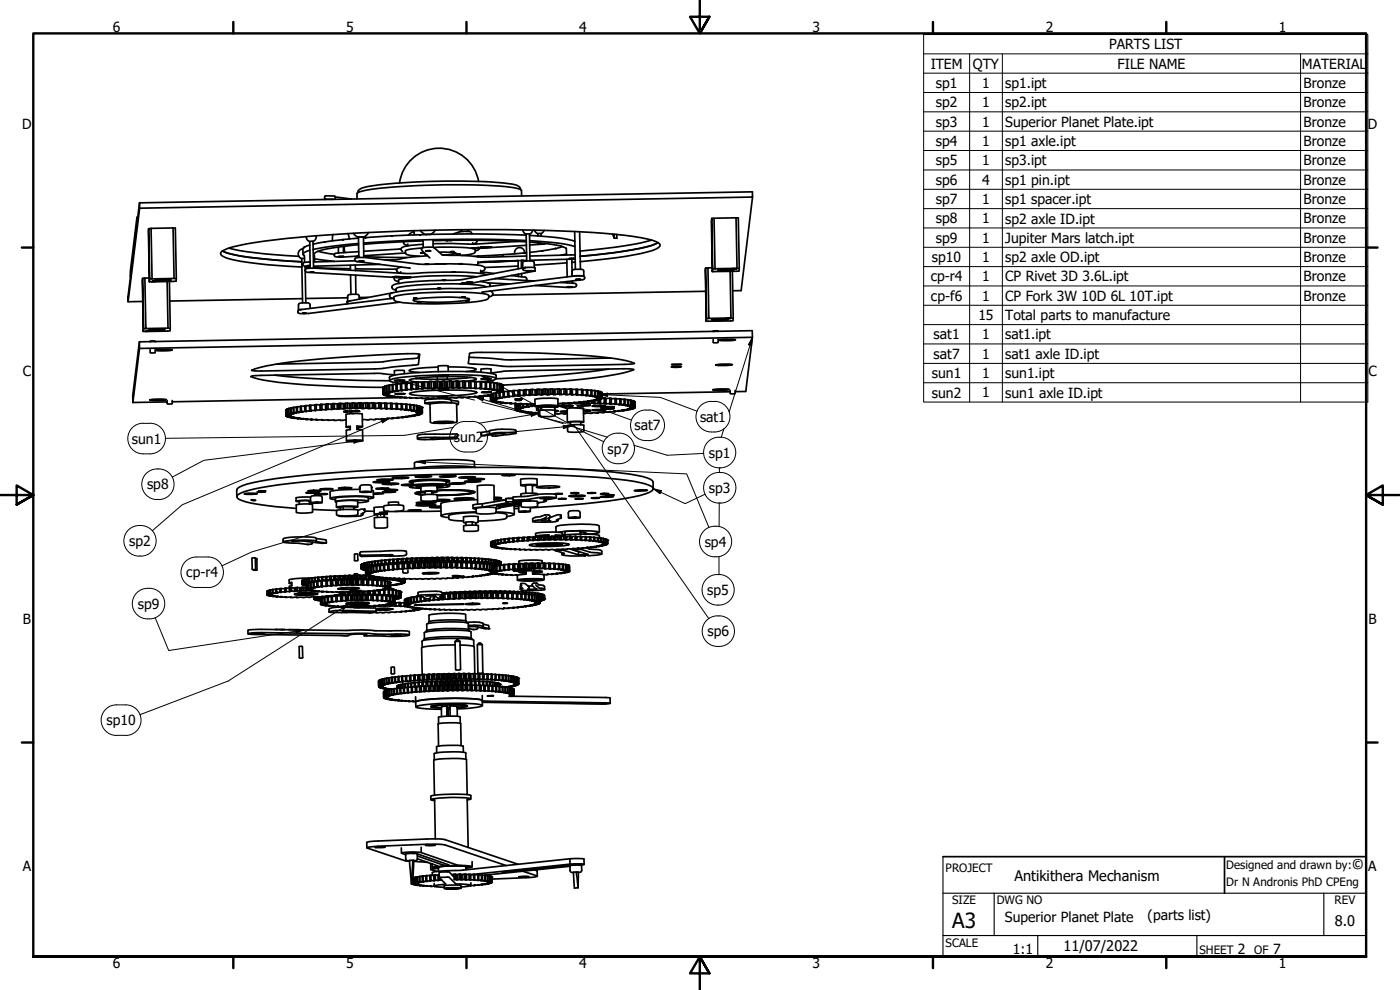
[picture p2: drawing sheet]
<svg xmlns="http://www.w3.org/2000/svg" width="420mm" height="297mm" viewBox="0 0 420 297" stroke-linecap="round" stroke-linejoin="round" font-family="sans-serif">
<defs><g id="words">
<text font-size="6.3" x="285.8" y="278.5">A3</text>
<g font-size="4.4">
<text x="405.7" y="260.6">©</text>
<text x="304.5" y="264.3">Antikithera Mechanism</text>
<text x="400.6" y="277.8">8.0</text>
<text x="319.2" y="285.4">11/07/2022</text>
</g>
<g font-size="4.2">
<text x="33.9" y="9.6">6</text>
<text x="103.8" y="9.6">5</text>
<text x="173.9" y="9.6">4</text>
<text x="243.8" y="9.6">3</text>
<text x="313.9" y="9.6">2</text>
<text x="383.8" y="9.6">1</text>
<text x="332.9" y="14.8">PARTS LIST</text>
<text x="279.3" y="20.6">ITEM</text>
<text x="292" y="20.6">QTY</text>
<text x="335.4" y="20.6">FILE NAME</text>
<text x="390.7" y="20.6">MATERIAL</text>
<text x="280.8" y="26.4">sp1</text>
<text x="294.8" y="26.4">1</text>
<text x="301.7" y="26.4">sp1.ipt</text>
<text x="391.2" y="26.4">Bronze</text>
<text x="280.8" y="32.2">sp2</text>
<text x="294.8" y="32.2">1</text>
<text x="301.7" y="32.2">sp2.ipt</text>
<text x="391.2" y="32.2">Bronze</text>
<text x="6.6" y="38.7">D</text>
<text x="280.8" y="38">sp3</text>
<text x="294.8" y="38">1</text>
<text x="301.7" y="38">Superior Planet Plate.ipt</text>
<text x="391.2" y="38">Bronze</text>
<text x="410.5" y="38.7">D</text>
<text x="280.8" y="43.8">sp4</text>
<text x="294.8" y="43.8">1</text>
<text x="301.7" y="43.8">sp1 axle.ipt</text>
<text x="391.2" y="43.8">Bronze</text>
<text x="280.8" y="49.6">sp5</text>
<text x="294.8" y="49.6">1</text>
<text x="301.7" y="49.6">sp3.ipt</text>
<text x="391.2" y="49.6">Bronze</text>
<text x="280.8" y="55.4">sp6</text>
<text x="294.8" y="55.4">4</text>
<text x="301.7" y="55.4">sp1 pin.ipt</text>
<text x="391.2" y="55.4">Bronze</text>
<text x="280.8" y="61.2">sp7</text>
<text x="294.8" y="61.2">1</text>
<text x="301.7" y="61.2">sp1 spacer.ipt</text>
<text x="391.2" y="61.2">Bronze</text>
<text x="280.8" y="67">sp8</text>
<text x="294.8" y="67">1</text>
<text x="301.7" y="67.1">sp2 axle ID.ipt</text>
<text x="391.2" y="67">Bronze</text>
<text x="280.8" y="72.8">sp9</text>
<text x="294.8" y="72.8">1</text>
<text x="301.7" y="72.9">Jupiter Mars latch.ipt</text>
<text x="391.2" y="72.8">Bronze</text>
<text x="279.7" y="78.6">sp10</text>
<text x="294.8" y="78.6">1</text>
<text x="301.7" y="78.7">sp2 axle OD.ipt</text>
<text x="391.2" y="78.6">Bronze</text>
<text x="279.3" y="84.4">cp-r4</text>
<text x="294.8" y="84.4">1</text>
<text x="301.7" y="84.4">CP Rivet 3D 3.6L.ipt</text>
<text x="391.2" y="84.4">Bronze</text>
<text x="279.4" y="90.3">cp-f6</text>
<text x="294.8" y="90.2">1</text>
<text x="301.7" y="90.3">CP Fork 3W 10D 6L 10T.ipt</text>
<text x="391.2" y="90.2">Bronze</text>
<text x="280.2" y="101.8">sat1</text>
<text x="293.6" y="96">15</text>
<text x="294.8" y="101.8">1</text>
<text x="301.7" y="96.1">Total parts to manufacture</text>
<text x="301.7" y="101.8">sat1.ipt</text>
<text x="280.2" y="107.6">sat7</text>
<text x="294.8" y="107.6">1</text>
<text x="301.7" y="107.7">sat1 axle ID.ipt</text>
<text x="6.8" y="112.9">C</text>
<text x="279.7" y="113.4">sun1</text>
<text x="294.8" y="113.4">1</text>
<text x="301.7" y="113.4">sun1.ipt</text>
<text x="410.7" y="112.9">C</text>
<text x="279.7" y="119.3">sun2</text>
<text x="294.8" y="119.2">1</text>
<text x="301.7" y="119.3">sun1 axle ID.ipt</text>
<text x="190.5" y="129.1">sat7</text>
<text x="210.1" y="126.6">sat1</text>
<text x="39.6" y="133.1">sun1</text>
<text x="136.2" y="132.6">sun2</text>
<text x="182.3" y="136.1">sp7</text>
<text x="212.8" y="137.3">sp1</text>
<text x="44.2" y="146.8">sp8</text>
<text x="212.8" y="147.9">sp3</text>
<text x="38.8" y="163.8">sp2</text>
<text x="211.5" y="164">sp4</text>
<text x="55.9" y="173.2">cp-r4</text>
<text x="212.3" y="178.5">sp5</text>
<text x="41.4" y="182.7">sp9</text>
<text x="6.9" y="187.2">B</text>
<text x="212.3" y="190.9">sp6</text>
<text x="410.7" y="187.2">B</text>
<text x="32" y="217.6">sp10</text>
<text x="6.8" y="261.4">A</text>
<text x="410.6" y="261.4">A</text>
<text x="344.4" y="276">(parts list)</text>
<text x="301.6" y="276.6">Superior Planet Plate</text>
<text x="304" y="286.3">1:1</text>
<text x="371.5" y="286.2">2</text>
<text x="382.1" y="286.2">7</text>
<text x="33.9" y="290.5">6</text>
<text x="103.8" y="290.5">5</text>
<text x="173.9" y="290.5">4</text>
<text x="243.8" y="290.5">3</text>
<text x="313.9" y="290.5">2</text>
<text x="383.8" y="290.5">1</text>
</g>
<g font-size="3.5">
<text x="283.8" y="261.7">PROJECT</text>
<text x="368" y="260.6">Designed and drawn by:</text>
<text x="368" y="265.8">Dr N Andronis PhD CPEng</text>
<text x="285.8" y="271.3">SIZE</text>
<text x="299.1" y="271.3">DWG NO</text>
<text x="400.5" y="271.3">REV</text>
<text x="283.8" y="284">SCALE</text>
<text x="360" y="286.2">SHEET</text>
<text x="376.4" y="286.2">OF</text>
</g>
</g></defs>
<!-- layer: Visible (ANSI) -->
<g fill="none" stroke="#000" stroke-width=".51">
<path d="M100.1 59.8h-2.6M100.5 59.1l5 .6M100.6 59.8l-.1-1-2.6-.1-.5 .3 .1 .8M143.6 54.5a12 12 0 0 0-12-10 12 12 0 0 0-11.7 10.4M156.3 56.9a1.96 1.96 0 0 0-1.8-1.5 177.7 177.7 0 0 0-35.8-.4 46.8 46.8 0 0 0-10.3 1.5l-.9 .8-.2 .6M156.5 58.8v-1.6a4.2 4.2 0 0 0-3-1 206.1 206.1 0 0 0-43.3 .8 4.3 4.3 0 0 0-3.1 1.1v1.6M225.8 59.1l-3.4 28.1h-2.5M41.1 65.2l-2 16.2 .1 1.6 1.9-16.2v-1.6h.2M41.9 60.9v1.6l-3.5 28v-1.6l3.5-28 183.9-3.3v1.5l-183.9 3.4M44.6 68.6l.2 15.9zM45.3 68.5l6.6-.1 .3 15.2-6.6 .1zM45.3 68.5l-.7 .1"/>
<path d="M51.9 68.4h.7l.2 16-8 .1M66.8 75.3l.8 .4a85.1 85.1 0 0 0 19.2 2.6l3.8 .3M68.7 74.5a118.4 118.4 0 0 0 21 2.4M90.6 77.6l.2 13.3M90.9 74.7a1.5 1.5 0 0 0-1.4 1.3 1.5 1.5 0 0 0 1 1.6M91.4 74.2h.1M91.3 74.2l-.4 .5v1.6M91.4 77.5l-.8 .1M91.4 76.6v2.1M91.6 79.9l.2 11M91.9 71l.4 1.1 .6 .4M93 72.5l.9-.1 .2 8.1"/>
<path d="M93 73.5l-1.6 .7M93 72.5l.1 8M93 75.1l-1.7 .7-.3 .7 .4 .3M93.1 79.7h-.9l.9 .1M93.1 78.6l-1.4 .1a.6 .6 0 0 0-.8 .3 .6 .6 0 0 0 .3 .8l1.9 .1M94.4 77.7l6 .7M94.4 76.5v2.1M94.9 70.8a1.5 1.5 0 0 1-1 1.6M95.5 75.4l4.9 .9M97.4 72.6l-3.4 .7M100 70.3l-.3 1.2 .2 .7M101.6 74.1v1.8"/>
<path d="M101.6 77h1.5zM101.6 75.9h-.4a.61 .61 0 0 0-.8 .4 .61 .61 0 0 0 .5 .8l6.8-.3M102.8 71.9l-5.4 .8 .1-.1M102.8 71.9l.2 .1zM103 73.9l.1 1.9M103.4 73.9l-.1 1.1 .3 .8M104.4 70.1l.4 1.6M105.2 79.6v1.5M106.1 70l.5 .6 1 .6M106.6 78.3l-12.5 .3M106.6 79.5l.1 1.7M107 76.9h.7"/>
<path d="M107.6 71.4l-4.6 .5M107.6 73.1l-8 .8-5.6 .9M107.6 73.4l-6.8 .8a12.2 12.2 0 0 0-6.4 1.9M107.7 75.5l-6.1 .4M107.7 78.4l1.5-.1zM109.1 71.1h-1.5l.1 6.1M109.1 71.1l.1 6.1M109.2 77l12.8 .3M109.6 71.3h-.5M110.6 69.8l-.8 1-.7 .3M114 79.3l-19.9 .6M117.4 70.8l-7.8 .6 .3-.1"/>
<path d="M120.4 74.7l-11.3 .7M121.1 72.5l.2 .8 1.1 .3M121.7 75.9l-12.5 .8M122.4 73.2v.6M124.3 69.5l-.8 .3-.9 .7M124.3 69.5l-.2 .1M124.3 69.2v1.3M125.9 70.4l-8.5 .4 .3 .1M126.1 70.5l-.2-.1h.3a398.2 398.2 0 0 1 31.7 .2M126.2 69.2l.9 .9 .8 .3M126.2 75.9l1-.1zM126.3 75.9l.9-.1z"/>
<path d="M126.7 74.4l-3.7 .4-1.3 .5a1.17 1.17 0 0 0 1.4 1.4l2.8 .2M127 72.3l-17.9 1M127 73.3a15 15 0 0 0-6.5 1.1 .71 .71 0 0 0 .3 1M127 72.1v2.2M127.6 76.1l-.1 .2 .3 .1M127.6 79.2h1zM127.8 75.3h1.4zM128.1 76.6l.1 .1M128.3 76.7l-7 .7a15.4 15.4 0 0 1-5.6 .6M128.9 70.3l-1 .1M130 72.2a365.4 365.4 0 0 1 27.9 .3M130 72.1v2.1a60.9 60.9 0 0 1 12.5 .5l.2 .2-.1 .8-.5 .4-3.7 .6"/>
<path d="M130.6 69.1l-.8 .9-.8 .3M131.8 75.7h3.7l1.4 .3-4.1 .5M132.7 76.4l8.3 .4 3.7 .4 13.3-.4M132.7 76.5l-2.6-2.3h-1.7l-1.8 .2-.1 .5 .2 .3 2.3 2.2M133.9 79.2h-3.3M134.1 72.2h-.2h.3M134.1 72.1l.1 .1M134.4 72.1l-.2 .1M134.4 72.2h1M135.2 75.6l1-.1zM135.2 72.1h.2M135.3 75.6l.9-.1z"/>
<path d="M137.1 76.3h1zM137.2 76.3h.9zM137.7 79.2h1h-.2M138.2 68.9l.6 .6M140.7 68.9l-.5 .5M141.4 74.5l1.4-.1-.9 .1M141.5 70.2l-.3-.7-1.5-.1-1.9 .2-1.8 .6M141.6 74.4l.2 .1M141.8 74.4v.1M141.9 74.4l-.1 .1M141.9 74.4l.4 .1h-.5M141.9 74.5h1.2h-.2"/>
<path d="M142.9 74.5h-1.1M143.1 72.1l-.2 .7-1 .4v-.4M143.2 74.3l.1 .1M143.3 74.3l.5 .2h-.4M143.4 76.9h-1.1M143.4 76.9h.3M143.5 78.5l-.4 1M143.9 74.5l-.5 .5-.7 .3M144.2 74.3l-1.5 .1h.7M144.2 74.3l-.9 .1M144.2 74.3l.4 .1h-.4M145.2 74.2h.1"/>
<path d="M145.3 74.2l1 .1-2.2-.1h1.5l-.3 .1M145.5 74.2h-.2M145.8 74.1l1.7 .1zM146.2 74.1l.9 .1zM146.2 74.1h-.2M147.1 74.1h.3M147.1 74.1v.1M150.7 76.4l-7.3 .5M150.7 76.4l.3 .1M152.4 78.3l-8.5 .5M155.5 78.2l-10 .5M155.5 79.8l-10 .4"/>
<path d="M155.5 78.2v2.5M155.5 72.4l-13.1 .9-12.4-.2M156.8 79.7l-.3 .1M156.9 69l.2 .6 .8 .7M157.1 78.1l-.6 .1v2.3M157.3 75.9l-6.6 .5M157.3 75.9h.2M157.4 75.9a1.5 1.5 0 0 0-1.6-1.6 1.5 1.5 0 0 0-1.3 1.8M157.9 72.2a433.1 433.1 0 0 0-48.8 .7M158 73.6l-14.5 1M158 75.8l-.7 .1M158.1 78.1l-12.1 .4-2.5 .4"/>
<path d="M158.9 70.2l-1 .1 .2 8M158.9 70.6l7.7 .6 5.9 1.2M158.9 70.2l.1 8.1M159 72.2l9.6 .9 4 .9M159 72.6l6.5 .7a7.4 7.4 0 0 1 4.4 1.4M159.9 69.1l-.3 .7-.7 .4M160.4 69l.4 .7 .6 .4M161.4 70.1h1M161.4 70.1v.7M161.5 73.2h.9zM161.5 73.2h1zM162.4 70.1v.8"/>
<path d="M162.6 75.3l-3.6 .4M162.6 75.3h.3M163.3 69.1l-.3 .6-.6 .4M163.8 73.1l-4.8 .4M166.7 74.6h.1M166.7 74.6l-4.1 .7M168.4 73.8l-.1 .3M168.8 74l-2 .6M169 76.4l.1 .1M170 74.5v2M170 76.2l-1.7 .4M170.1 77.8l.1 5.3"/>
<path d="M170.1 78.9l-9.7 .6M170.8 77.6h1.5zM171.6 77.8l.1 5.1v-1.7a4.4 4.4 0 0 1 3.4-.1l.1 1.8h-3.4M172.5 69.5l.2 11.3M172.6 76.5l-13.6 .3M172.6 77.7l-13.6 .4M172.6 78.6l-1 .1M173.9 69.5l.3 11.3M174.1 78.5a97 97 0 0 0 22.8-3.8l1.2-.9v-.5a6.5 6.5 0 0 0-3.9-1.6 197.1 197.1 0 0 0-33-2.6 628.3 628.3 0 0 0-78.6 2.9l-8.6 1.2a21.5 21.5 0 0 0-7.5 2.3l-.3 .4 .1 .5a6.9 6.9 0 0 0 3.9 1.6l9.8 1.4 10.6 .7M183.9 70.3l.4 1.1 .8 .1v-1.2M184.3 70.3v1.1M195.6 72a121.6 121.6 0 0 1-21.5 3.3"/>
<path d="M197.5 72.8a32.9 32.9 0 0 1-10.3 2.6l-13.1 1.5M213.6 65.5l.2 16zM214.3 65.5l6.6-.2 .3 15.2-6.6 .1zM214.3 65.5h-.7M220.9 65.3l.7 .1 .2 15.9-8 .2M42.8 83.5l.2 15.9zM42.8 90.5h-4.4M43.5 83.4l-.7 .1M43.8 99.3h1.5zM43.8 98.6h-.7M44.5 99l1.6-.3 3.4 .2-2.5 .3zM44.8 83.4h-1.3l.3 15.2 6.6-.1-.2-14"/>
<path d="M45.6 84.4h1.5zM45.6 83.7h-.7M46.4 84.1l1.6-.3 3.4 .2-2.5 .3zM50.4 98.5h.7M50.8 84.4l.2 14.9-8 .1M52.2 83.6h.7M90.6 92.9l-1 .1M90.8 89.6l-39.9 .7M90.8 94l1-.1zM90.9 94h1zM91.6 80.2h1.5M93.1 92.5l-.1-1.3a4.2 4.2 0 0 0-3.4 .1v1.7"/>
<path d="M93.1 81.6h1zM93.2 81.6h.9zM94.1 80.3l11.1 .3M104.1 90.5v.7M104.4 90.9l-.2 .3M104.4 89.4l-12.6 .2M105.2 82.5l.1 5.8M106.7 80.7l12.4 .1M106.7 82.5l.1 5.8M107.8 89.8l-.1-1.2a4.1 4.1 0 0 0-3.3 .1v1.7l.7-.1M110.6 89.2l-2.8 .1M117.6 89.5l-.4 .1"/>
<path d="M117.7 89.5l-28.1 3.5a.65 .65 0 0 0-.1 .9 .65 .65 0 0 0 .9 .2h2.2l27.3-3.4M117.8 87.9l-13.6 2.6 .2 .3M117.9 83.1h.9M117.9 83.1h.1M118.3 83.1h.1M118.4 83.2l.1 .9 1.1 .4M118.6 83h.1M118.6 83.1h-.7M118.6 83h1.4l-.3 .1M118.6 83v.1M118.6 83l-.2 .1h.6l-.2 .1M118.6 83.1h.3"/>
<path d="M118.7 83h.2M119.7 83l-.8 .1M119.7 83v.1M119.9 83.1l-.3 .2M119.9 83.2h.2M120 83.1h.1M120.1 83.1l.3 .1-.3 .1M120.3 81.6v.4M120.4 83l-.3 .1h1.2h-.2M120.4 83.1l-1.1 .1h.3M120.4 80.1l-.5 .1a.77 .77 0 0 0-.9 .6 .77 .77 0 0 0 .5 .9l.8 .2M120.4 83h.1"/>
<path d="M120.7 83.1l-.6 .1M120.8 83.2l2.2-.1zM121.1 83.1h-.4M121.1 83.2h.1M121.2 83.2h.1M122.1 83.1l-.9 .1h.9M122.1 83.1h.1M122.9 83.2l-1 .1h.4M122.9 83.2h.4M123 83.2l-.7 .1M123 83.3h.1M123.1 80.5l-16-2a.58 .58 0 0 1-.6-.6 .58 .58 0 0 1 .6-.6l2.4-.1 16.7 2.1a106.3 106.3 0 0 1 18.7 .6l.5 .3 .1 .7-.5 .4-.7 .2"/>
<path d="M124 90a57.4 57.4 0 0 1 16.8-.4l.1 .2a50.7 50.7 0 0 1-16.5 .5zM124.1 89.5h1zM124.2 89.5h.9zM125.3 90.7h1zM131.3 86.6h.9zM131.3 86.6h1zM132.8 84.1h.9zM135.7 81.6h.9M138.6 89.1h.9zM138.6 89.1h1zM138.8 85h-.4h2.2l-.9 .1M139 85l-.1 .1"/>
<path d="M139.1 85.1h.1M139.1 85.1h.3l-.3 .1M139.1 85.1h.9l-.2 .1M139.1 85.1l-1 .1h.8M139.1 85l-.1 .1M139.3 84.9h.1M139.5 84.9h-.4h2.2l-.6 .1M139.7 84.9h-.2M139.7 84.9h1M139.7 85.1h.1M139.7 85.2h-.4M139.7 90.4l1-.1z"/>
<path d="M139.7 85.1l-1 .1M139.8 90.3l1 .1zM140.1 84.7h.2M140.3 84.7h.1M140.7 84.7v.1M140.8 84.7h-.5h1.3M141 84.7h.9l-1.2 .1M141 84.7h.1M141 84.7l-1.1 .1h.8M141.6 84.7l-.7 .1M141.6 84.7h.1M141.7 84.7h-.1"/>
<path d="M143.1 83a91.4 91.4 0 0 0-23.3 .9l-.2 .2 .2 .9M144.1 84.4l1.1 .2a1.59 1.59 0 0 1 1.9 .9v.4M144.3 81.6l-.2 .4M144.3 81.1v.5M144.3 81.6l4 .5M144.6 87.7l30.6-3.9a.67 .67 0 0 0 .1-.8 .67 .67 0 0 0-.8-.3l-2.2 .1-29.6 3.7a192.4 192.4 0 0 0-23.6 1.1 2.89 2.89 0 0 0-2.1 .7l.1 .9 1.1 .4M145.1 84.3l-.2 .2M145.8 86a55.8 55.8 0 0 0-16.1-.7l-7.8 .5a4.7 4.7 0 0 0-3 .8l.1 1M146 82.5a45.3 45.3 0 0 0-12.8-.9l-11.2 .5-29-1.6a.79 .79 0 0 0-1 .1 .79 .79 0 0 0-.2 1l28.2 1.8M146.4 84.9l6.3 .3M146.7 89.1v-.4a4.5 4.5 0 0 0-3.1-.7 116.2 116.2 0 0 0-24.6 .8l-.6 .2-.2 .7M146.7 89.1a1.87 1.87 0 0 1-2 1.1 104.9 104.9 0 0 1-25.5 .3 .94 .94 0 0 1-1-.8"/>
<path d="M147.1 87.3l.7 .4 .1 .5-.5 .7-.7 .2M148.7 83.6l11.6 .7M153.4 82.7l4.3 .5 .4 .5-.2 .4M155.5 82.3l.1 .7M156.5 82.1v1M156.9 80.9l1 .3 2.6 .1M156.9 80.8a4.4 4.4 0 0 1 3.7-.4l-.1 .9M157.6 80.3l-.8 .1 .1-1.7a4.4 4.4 0 0 1 3.4-.1l.1 1.7M157.7 80.2l-19.7 3.8a126.9 126.9 0 0 0-19.3 1.2 .89 .89 0 0 0-.9 .4 .89 .89 0 0 0 0 1l1.1 .5M158.2 81.4h.9zM160.6 81.3l-19.2 3.7M168.1 84.7l4.4 .3a.62 .62 0 0 1 .5 .9 .62 .62 0 0 1-.9 .3l-11.5-.5"/>
<path d="M170.2 84.5l.1 .4M170.3 86.1l1.4-.1zM171.7 84.3v.6M172.8 83.9h1.4zM172.8 83.9l1.4-.1zM211.8 80.4l.2 16zM211.8 87.4l-64 1.1M212.5 80.4h-.7M212.7 95.5l-.7 .1M213.5 96a12.4 12.4 0 0 1 5-.1l-2.5 .2zM213.8 80.3l-1.3 .1 .2 15.1 6.7-.1M214.6 80.6l-.7 .1"/>
<path d="M215.3 81.1a13.5 13.5 0 0 1 5-.2 13.6 13.6 0 0 1-5 .2zM215.5 99.4l-1-.1-.5 .1M215.5 99.4h.1M217.8 95.5h1.5zM219.1 81.4l.3 14M219.4 95.4h.6M219.6 80.6h1.5zM219.8 81.4l.2 14.8-8 .2M221.2 80.5h.7M41.8 102.6l-2 16.2 .1 2M45 102.5l.5-.2 1 .2M45 120l2.1-.3 2.8 .2a13.2 13.2 0 0 1-4.9 .1z"/>
<path d="M46.6 104.8v.9l-.3 .2h-1.1l-.2-1M46.9 105.1l2-.3 2.8 .2a13.2 13.2 0 0 1-4.9 .1zM75.5 111.1a76.2 76.2 0 0 1 18.1-3.2 310.1 310.1 0 0 1 32.2-1.7l.1 .1-.3 3-.3 .1-10.8 1.2-36.1 .7zM82.4 112.6a314.9 314.9 0 0 0 34.5 1.6M114.9 116.2l.1 2.1M115 118.3h1.4h-1.3M115 118.2v.1M115.1 118.4l1.5 .1h-1.3M115.1 116.1v2l1.3 .1h-1.4l-.1-2M115.1 116.1v2l1.5-.1M115.1 116.1h.3M115.1 116.1h.1"/>
<path d="M115.1 118.1h.1M115.4 118.6h1.7h-1.2M115.5 115.9l-.1 2 1.2 .1M115.5 115.9v2l1.5-.1M115.5 117.9h-.1M115.9 118.7l1.7 .1h-1M116 115.9h-.5M116.1 115.7l-.1 .1v2h1M116.1 115.7h.6M116.2 117.7l-.2 .1M116.6 118.9h1.9h-1M116.9 115.5l-.2 .1 .1 1.9 1 .1-1.6 .1-.1-2"/>
<path d="M116.9 115.5h.8M117 117.5h-.2M117.5 119h2h-.9M117.9 115.3l-.2 .1v2l1 .1h-1.7l-.1-2M117.9 115.3l.1 2h1.4M117.9 115.3h.9M118 117.3l-.3 .1M118.4 112.5l-5-.5-36.1 .7a2.14 2.14 0 0 0-2 .3 67.8 67.8 0 0 0 16.7 2.5l10.7 .5 12.2 .2M118.5 118.2l3-.1zM118.6 119.2h2h-.7M119.2 115.2h-.4l.1 2 .8 .1h-.3M119.2 115.2v2h1.4"/>
<path d="M119.2 115.2h1M119.2 117.2h-.3M120.5 115l.1 2h1.3M120.6 117l-.4 .1M121.4 112.1l-.2-.9h-2.7l-.1 1.4M121.4 119.2h.6l-2.1 .1M121.4 114.1l-1 .2-2-.1 1.1-.2 1.9 .1M121.4 119.3l-69.7 1.3M121.7 115h-1.5v2.1l.7 .1-.3-.1M122.1 114.9h1.2M122.1 114.9h-.4v2l.5 .1h-.3M122.1 114.9v2h1.2"/>
<path d="M122.1 116.9h-.4M122.9 118.1a30.5 30.5 0 0 1 10.2-1.1l7.1 .2a4.6 4.6 0 0 1 2.9 .6 31.1 31.1 0 0 1-10.2 1l-7.1-.1a4.6 4.6 0 0 1-2.9-.6zM123 119.3v.2l.4-.2-2 .1M123.7 114.8h1.4M123.7 114.8h-.4l.1 2 .3 .1h-.4v-2M123.7 114.8l.1 1.9 1.1 .1M123.8 116.7l-.4 .1M124.8 119.5h1.8M124.8 119.4h.2l-2 .1M124.8 113.5v.1M125.1 113.5v.1M125.5 114.6l1.4 .1"/>
<path d="M125.5 114.6l-.4 .1v2l.2 .1h-.4v-2M125.5 114.6l.1 2 1 .1M125.6 116.6l-.5 .1M125.6 106.2l-.1 1.1-.2 .1-10.9 1.2-31.3 .6M126.1 114.7h.6M126.6 119.4v.1M127 114.6v2.1h-.4l-.1-2M127 114.6v2M127.4 114.5l.1 2 .8 .1M127.4 114.5l-.4 .1M127.5 116.5l-.5 .1M128.4 119.4v.1"/>
<path d="M128.7 114.6l.1 2M128.9 114.5l-.2 .1-1.3-.1M128.9 114.5l-.1 2.1h-.5v-2M128.9 114.5h.5M129.4 114.5v1.9M129.4 116.4l.7 .1M129.4 116.4l-.5 .1M130.1 114.5v2h.5v-2M130.9 114.4l-1.5 .1M130.9 114.4v2l-.3 .1M130.9 114.4h.5M130.9 116.4h.5"/>
<path d="M131.2 113.1v.7M131.4 114.4v2l.6 .1M131.4 119.1h2.9zM131.5 110.1l-6.4 .5a2.77 2.77 0 0 0-2.3 .6l3.1 .5M131.5 112.8l3-.1a5 5 0 0 1-3 .1zM131.7 116.8l2.9-.1zM132 114.5v2h.5l-.1-2M132.9 114.4h-1.5M132.9 114.4v2l-.4 .1M132.9 114.4h.5M132.9 116.4h.5M133.4 114.4v2h.5"/>
<path d="M133.8 114.5l.1 1.9h.4v-1.9M134.2 113v.7M134.5 110.1l6.3 .2a2.48 2.48 0 0 1 2.1 .6l-.9 .3-2.1 .3M134.5 111.4v-1.6l-1.9-.1-1.1 .2v1.6M134.9 114.3l-1.5 .1M134.9 114.3v2l-.6 .1M134.9 114.3h.5M134.9 116.3h.5M135.4 114.3h1.5M135.4 114.3v2l.3 .1M135.7 114.5v1.9h.4v-1.9M136.9 114.3v2l-.8 .1"/>
<path d="M136.9 114.3h.5M136.9 116.3h.5M137.4 114.3l.1 2.1h.5l-.1-1.9M137.4 114.3l.1 .1M137.5 114.4v2M138.8 114.3l-1.3 .2M138.8 114.3l.1 2-.9 .1M138.8 114.3h.5M138.9 116.3h.5M139 119.2h.1M139.3 114.3v2.1l.4 .1v-2M139.3 114.3v.1"/>
<path d="M139.3 114.4l.1 2M140.1 113.1l-.1 .3M140.7 114.4l-1.4 .1 3.7-.7a2.6 2.6 0 0 0-2.5-.6 73.5 73.5 0 0 0-17.4 .7l-.3 .1a3.9 3.9 0 0 0 2.7 .6M140.7 114.4v2l-1 .1M140.7 114.4h.4l.1 2-.2 .1h.4l-.1-2M140.7 116.4h.5M140.8 107.2l11.5 .8 31-.6M140.8 119.1h-.2h2M140.8 119.2l-6.3 .3-1-.1-.4 .1h-6.5M140.9 106l.2-.1a284.9 284.9 0 0 1 45.2 2l3.1 .7 1 .5-3 .2-36 .6-10.6-.8-.3-.1zM141.3 113.2a92.1 92.1 0 0 1-16.8 .4M142.5 114.4l-1.4 .1"/>
<path d="M142.5 114.4v2l-1.1 .1M142.5 114.4h.4v2l-.4 .2h.4l-.4-.2M144.1 114.5v2l-1.2 .1M144.1 114.5h.4v2l-.5 .1h.4M144.1 114.5l-1.2 .1M144.1 116.5h.4M144.2 118.8l-.5 .1 2.1-.1M144.4 111.7v-.9l2.8-.1h.2v1.3M144.5 117.7h3l-1.4 .1zM145.6 114.6l.1 2-1.3 .1M145.6 114.6h.4v2l-.7 .1h.3M145.6 114.6h-1.1l1.5-.1a3.7 3.7 0 0 0 2.9-.9 13.2 13.2 0 0 0-6.4-1 131.5 131.5 0 0 0-24.5 1.1l-1.1 .4 .1 .2 3.7 .7"/>
<path d="M145.7 116.6h.3M147 114.7v2h-1.4M147 114.7h.3v2l-.8 .1h.3M147 114.7l-1 .1M147 116.7h.3M147.1 118.5l-.8 .1 .9-.1v1.6M147.1 118.6l-2 .1h.7M147.2 118.8l-5 .2 .4-.1M147.3 118.3v1.7h1.3M147.3 119.9v.1M147.4 111.9l5.8-.6 34-.7 3 .2a28.8 28.8 0 0 1-9.3 2.2 349.2 349.2 0 0 1-30 2.6M147.4 113.6l-1 .3-2-.2 1.1-.2 1.9 .2"/>
<path d="M147.5 118.3h-.2v1.6M147.7 118.2l-.1 1.6h1.2M147.7 119.7l-.1 .1M148 118.1l-.3 .1v1.5M148.2 114.8v2l-1.4 .1M148.2 114.8h.2l.1 2-1 .2 .2-.1M148.2 114.8h-.9M148.2 116.8h.3M148.2 118h-.2l.1 1.6 1.2 .1h-1.6M148.3 119.6h-.2M148.8 119.9h-1.5M148.8 118h-.6l.1 1.6"/>
<path d="M148.9 113.6v-1a14.4 14.4 0 0 0-6.6-1 122.7 122.7 0 0 0-24.7 1.2l-.7 .4v1M149 117.8h-.2v1.7h1.1l-1.6 .1M149.1 119.4l-.3 .1M149.1 114.9l.1 2.1h-1.5M149.1 114.9l.3 .1v2l-1.1 .1h.2M149.1 114.9l-.7 .1M149.1 119.7h.1M149.2 117h.2M149.4 117.4h.1M149.4 115.1h.5M149.6 117.5h.1M149.6 117.6h1.4"/>
<path d="M149.8 117.7l-.8 .1 .1 1.6M149.8 117.7v1.6l.9 .1-.2-.1M149.9 115.1v2h-1.4M149.9 115.1h.2v2l-1 .1M149.9 117.1h.2M150.1 115.3h.4M150.1 119.2h1.4M150.1 119.2l-.3 .1M150.1 117.6l-.3 .1M150.5 115.3v1.9h-1.4M150.5 115.3l.1 2-1.2 .1M150.5 117.2l.1 .1"/>
<path d="M150.5 119.4h-1.4M150.6 115.4h.2M150.8 115.4l.1 2h-1.5M150.8 115.4l.1 2.1h-1.3M150.9 115.6h.1M150.9 117.4v.1M150.9 115.6l.1 1.9M151 117.5v1.6l.8 .1h-.3M151 117.6h-.9v1.6M151.3 117.5h-.3M151.3 119.1h1.4M151.3 119.1h-.3"/>
<path d="M152.4 117.5h-1.1v1.6M152.7 117.3h-.3v1.6l.6 .1h-.3M152.7 118.9h1.3M152.7 118.9h-.3M153.9 117.3h-1.2v1.6M153.9 118.8h.4M154.3 117.2h-.4v1.6l.5 .1-.4-.1M154.9 119.7h.1M155.1 119.9l.1 .1M155.2 119.7h1.4M155.3 119.7v.2M155.4 119.7l-.8 .2 .4-.1"/>
<path d="M155.4 119.8l1.2-.1-1.6 .2M155.4 119.9l-.5 .1h.3M155.4 119.9l-.2 .1M155.4 119.9l.5 .1M155.4 119.9h1.1h-.2M155.5 117.2h-1.2v1.6M155.5 119.9h.2M155.6 117.2l-.1 1.6h-1.2M155.6 118.6h.4M155.7 119.9h.4M155.7 119.9h.1M155.7 119.9l.2 .1"/>
<path d="M156 117l-.4 .1v1.5l.3 .2h-.4M156.1 119.9l-.2 .1M156.1 119.9h.1M156.3 119.9l.1 .1h-.5M156.3 119.7v.1M156.3 119.9h-.2M156.4 119.6h.2M156.6 119.6l-2 .1h.6M157.1 117.1l-1.1-.1v1.6M157.4 117l.1 1.7h-.4M157.4 117v1.6l.5-.1M157.4 117.1h-.3v1.6l-1.1-.1"/>
<path d="M157.9 116.9l-.5 .1M158.8 117l-.9-.1v1.6M159.2 117h-.4v1.6l-.9-.1M159.2 117l.1 1.4-.5 .2M159.2 117l.1 1.6M159.3 118.4h.5M159.8 116.8l-.5 .1M159.8 118.4l.8 .1v-1.5l.4-.1v1.6h-.4M160.6 117l-.8-.2v1.6M161 116.9l.2-.1 .1 1.6-.3 .1M161.2 116.8h.6M161.8 118.3l.6 .2v-1.6h.5v1.5l-.5 .1"/>
<path d="M161.8 118.3l-.5 .1M162.4 116.9l-.6-.1v1.5M162.9 116.9l.4-.2v1.6l-.4 .1M163.3 118.3h.5M163.8 118.3l.5 .1v-1.6h.4l.1 1.6h-.5M163.8 116.7h-.5M164.3 116.8l-.5-.1v1.6M164.7 116.8l.6-.1v1.6l-.5 .1M165.3 116.7h.5M165.3 118.3h.5M165.8 118.3l.3 .1v-1.6h.4l.1 1.6h-.5M166.1 116.8l-.3-.1v1.6"/>
<path d="M166.5 116.8l.8-.1v1.6l-.7 .1M167.3 116.7h.5M167.3 118.3h.5M167.9 116.8h.5v1.6l-.6-.1M167.9 116.8l-.1-.1v1.6M167.9 116.8v1.6M168.4 116.8l.8-.1 .1 1.6-.9 .1M169.2 116.7h.5M169.3 118.3h.5M169.8 116.8h.3v1.6h-.4l.1-.1M169.8 118.3l-.1-1.6 .1 1.6M170.1 116.8l1-.1 .1 1.6-1.1 .1"/>
<path d="M171.1 116.7h.5v1.6l-.2 .1 .4 .1-.1-1.6h-.1M171.2 118.3h.4M171.7 116.9l1.2-.1v1.5l-1.1 .2M172.9 116.8h.4l.1 1.6-.4 .1 .3-.1M172.9 118.3l.5 .1M173.3 117l1.2-.2 .1 1.6-1.3 .1M174.5 116.8l.4 .1 .1 1.6-.6 .1 .3-.1M174.6 118.4l.4 .1M174.9 117h1.1l.1 1.5-1.4 .1M176 117h.4v1.6l-.7 .1 .3-.1M176.1 118.5l.3 .1M176.4 117.1l.9-.1 .1 1.6-1.4 .1"/>
<path d="M177.3 117l.3 .1 .1 1.6-.9 .1h.2M177.4 118.6l.3 .1M177.6 117.2h.9v1.6h-1.5M178.5 117.2h.2v1.6l-1 .1h1.7v-1.6h-.7M178.5 118.8h.2M179.4 117.3h.2v1.6l-1.2 .2 .2-.1M179.4 118.9h.2M179.6 117.5h.4l.1 1.6h-1.5M179.9 120h-1.8h1M180 117.5l.2 1.6-1.2 .1h1.5v-1.6h-.3M180.1 119.1h.1M180.2 119.8l.1 1.3h-.5l.2-.1v-1.2"/>
<path d="M180.4 119.7l-1.7 .2 1.2-.1M180.4 119.6l-1.3 .1 1.5-.1M180.5 119.2l.1 .1M180.5 117.6l.1 .1M180.6 117.7v1.6l-1.3 .1M180.6 117.8h.1v1.6h-1.4M180.7 119.6h-.1M180.7 117.8l.1 1.7h-1.5h1.4M180.7 119.4l.1 .1M181.3 119.4l.1 1.6-1.1 .1M181.3 119.4l.4 .1 .1 1.5-.3 .1 .4 .1-.1-1.6M181.3 119.4l-.6 .1"/>
<path d="M182.6 110.7a312.6 312.6 0 0 1-33.7 3M183 119.5l-1.3 .1M183 119.5v1.6l-1.1 .1M183 119.5h.4l.1 1.6-.5 .1 .3-.1M184.6 119.6v1.5l-1.3 .1M184.6 119.6h.4v1.6l-.6 .1h.3M184.6 119.6l-1.2 .1M186 119.7l.1 1.6h-1.4M186 119.7h.4v1.6l-.8 .1h.3M186 119.7h-1M187.3 119.8v1.6h-1.4M187.3 119.8h.3v1.6l-.9 .1h.2"/>
<path d="M187.3 119.8h-.9M187.6 119.9h.7M188.3 119.9l.1 1.6-1.5 .1M188.3 119.9l.3 .1v1.5l-1 .2 .2-.1M201.5 110.1h3l-1.3 .1zM201.6 109.4l3-.1-1.4 .2zM214 116.9l2-.2 2.9 .1a13.2 13.2 0 0 1-4.9 .2zM214.9 109.5l3-.3a1.94 1.94 0 0 1 1.9 .3l-3.1 .2a1.98 1.98 0 0 1-1.8-.2zM215.5 101.8v.9l-.4 .2-1.1-.2v-.9M215.8 102l3-.2a1.98 1.98 0 0 1 1.9 .2l-3.1 .2a1.94 1.94 0 0 1-1.8-.2zM219.1 117.1l.1 .9 .2 .2 1.2-.1v-1M219.1 117.5l-38.4 .7"/>
<path d="M220.6 117.5h3.2l2-16.3v-2l-184 3.4 .1 1.9-2 16.3M225.8 101.2l-183.9 3.3M50.2 120.2v.9l.3 .1h1.1l.1-1M50.2 120.6l-10.3 .2M85.8 124.7l1.4 .1-1.3 .1M85.8 123.1v1.6M85.9 122.9l-.1 1.8M85.9 124.5l1.3 .1-1.4 .1M85.9 124.9l1.6 .1h-1.3M85.9 124.7v.2M86.1 122.9h-.2v1.6M86.1 124.4h1.3l-1.5 .1"/>
<path d="M86.1 122.7v1.7M86.2 125l1.7 .1-1.2 .1M86.2 124.9v.1M86.2 124.3l-.1 .1M86.5 124.2h1.3l-1.6 .1M86.5 122.7h-.4l.1 1.6M86.7 125.2l1.8 .1h-1.2M86.7 122.5l-.2 1.7M86.7 125.1v.1M86.7 124.1l-.2 .1M87.2 124l1.1 .1h-1.6M87.2 122.5h-.5v1.6"/>
<path d="M87.2 124.6h.1M87.3 125.3l1.9 .1-1 .1M87.3 122.4h-.1v1.6M87.3 124.4h.1M87.3 125.2v.1M87.4 124h-.2M87.7 124.2v.1M88 122.4h-.7l.1 1.6M88 123.8l1 .1-1.6 .1M88.2 125.5h1.9l-.9 .1M88.2 122.2h-.2v1.6M88.2 124.1h.1"/>
<path d="M88.2 125.4v.1M88.2 123.8h-.2M88.9 123.9h.1M88.9 122.2h-.7v1.6M89 123.6l.9 .1-1.7 .1M89.2 125.6h2l-.8 .1M89.2 122l-.3 .1 .1 1.5M89.2 125.5v.1M89.3 123.6h-.3M89.7 123.7v.1M90.1 122h-.9l.1 1.6M90.2 123.5l.8 .1h-1.7"/>
<path d="M90.4 125.7h2l-.6 .1M90.4 121.9h-.3l.1 1.6M90.4 125.6v.1M90.5 123.4l-.3 .1M90.7 123.6h.1M91.4 121.9h-1l.1 1.5M91.5 123.3l.7 .1h-1.7M91.8 125.8h2l-.5 .1M91.8 121.7h-.4l.1 1.6M91.8 125.7v.1M91.8 123.3h-.3M91.9 123.4v.1"/>
<path d="M92.9 121.7h-1.1v1.6M92.9 123.2l.6 .1h-1.7M93.1 123.2v.1M93.3 125.9h1.9l-.3 .1M93.3 121.6h-.4v1.6M93.3 125.8v.1M93.3 123.1l-.4 .1M94.5 121.6h-1.2v1.5M94.5 123l.4 .2-1.6-.1M94.6 123v.2M94.9 126l2-.1-.3 .2M94.9 125.8v.2"/>
<path d="M94.9 121.4h-.4v1.6M94.9 123h-.4M96.1 121.5l-1.2-.1v1.6M96.2 121.5l-.1 1.5M96.2 122.9l.3 .1h-1.6M96.6 121.3h-.4v1.6M96.6 125.9v.2M96.6 122.9h-.4M97.7 121.4l-1.1-.1v1.6M98 121.4h-.3v1.6M98 122.8l.1 .1h-1.5M98 122.8h.5"/>
<path d="M98.4 126v.1M98.4 121.2h-.4v1.6M99.4 121.3l-1-.1 .1 1.6M99.8 121.2l-.4 .1v1.5M99.9 122.7l-1.4 .1M99.9 121.1v1.7zM99.9 121.1h.4M100.2 126v.1M100.4 122.7h-.5M101.2 121.2l-.9-.1 .1 1.6M101.2 122.8v-1.6l.4-.1 .1 1.7M101.6 121.1l.2-.1v1.6"/>
<path d="M101.8 121h.5M101.8 122.6l-1.4 .1M102.3 122.6h-.5M103 121.1l-.7-.1v1.6M103.3 123.5v.1M103.5 121.1l.3-.1v1.5M103.5 122.7v-1.6h-.5v1.6M103.6 123.5h.9h-1.2h.8h-.2M103.6 123.4v.1M103.8 122.5l-1.5 .1M103.8 122.5h.5M103.8 123.5h-.2l.8-.1-1.2 .1h.4"/>
<path d="M103.8 126l-7.2 .1M103.9 123.5h.1M104 132.3a13.1 13.1 0 0 1 4.9-.1l-2.7 .3zM104.1 123.5h.1M104.2 123.4h.1M104.3 120.9l-.5 .1M104.4 123.4v.1M104.6 123.4h1.6l-1.3 .2zM104.7 123.4l.5 .1M104.9 121.1l-.6-.2v1.6M104.9 123.5v.1M104.9 122.6v-1.5h.4l.1 1.5"/>
<path d="M105.1 128.3l-1.2-.2 1.2-.2v1l-1.2 .2 .1 3.2M105.2 123.4h.5zM105.2 123.5h.1M105.3 121.1l.5-.2v1.6M105.7 123.3l.3 .1M105.8 122.5h-1.5M105.8 122.5h.5M105.8 120.9h.5M106.3 124.1h-.5M106.4 123.3h.1M106.5 123.3h1.2l-.6 .1M106.5 123.3l1.5 .1h-.9"/>
<path d="M106.5 123.3h.1M106.6 123.4v.1M106.6 123.3h.1M106.8 121l-.5-.1v1.6M107.1 127.9v.9l1.7 .2 .1 3.2M107.1 127.9l1.7 .1-1.2 .3M107.1 127.9l.5 .4v.5M107.1 123.4h.1M107.2 122.6v-1.6h-.4v1.6M107.5 123.3h-.2M107.8 120.9v1.6M107.8 120.9l-.6 .1"/>
<path d="M107.8 122.5h-1.5M107.8 122.5h.5M108.3 120.8l-.5 .1M108.3 122.5h1.5M108.6 122.6v-1.6h.5v1.6M108.6 121l-.3-.2v1.7M108.8 128l-.1-3.8a12.8 12.8 0 0 0-4.9 .2l.1 3.7M109.1 121l.7-.2v1.7M109.8 120.8h.5M109.8 122.5h.5M110.3 122.5h1.5M110.4 121l-.1-.2v1.7"/>
<path d="M110.5 122.6l-.1-1.6h.5l.1 1.6M110.9 121l.9-.2v1.7M111.8 122.5h.5M111.8 120.8h.4M112.3 122.5h1.4M112.3 121h.4v1.6M112.3 120.9v1.6M112.7 121l1-.1v1.6M112.7 125.8h.1M113.7 122.5h.4M113.7 120.9h.4M114.1 122.5l-.1 .1 1.5-.1"/>
<path d="M114.1 121h.3l.1 1.6M114.1 120.9v1.6M114.4 121l1.1-.1v1.6M114.6 125.8l-5.8 .2M114.6 125.6v.2M115.5 120.9h.4l.1 1.6M115.5 122.5h.5M116 122.5l-.3 .2 1.6-.1M116 121.1l.1 1.6M116.1 121.1l1.1-.1 .1 1.6M116.3 125.7h-1.9l.2 .1M116.3 125.5v.2"/>
<path d="M117.2 121h.4l.1 1.6M117.3 122.6h.4M117.6 121.1h1.3v1.5M117.6 122.6l.1 .1M117.7 122.6l-.4 .1 1.6-.1M118 125.5h-2l.3 .2M118 125.4v.1M118.9 121.1h.4v1.6M118.9 122.6l.4 .1M119.1 122.7v.1M119.3 121.2l1.1-.1v1.6M119.3 122.7l-.6 .1 1.7-.1"/>
<path d="M119.6 125.4h-2l.4 .1M119.6 125.3v.1M120.4 121.1h.3l.1 1.7M120.4 122.8v.1M120.4 122.7l.4 .1M120.7 121.3l1.1-.1v1.6M120.8 122.8l-.7 .1 1.7-.1M121.1 125.3h-2l.5 .1M121.1 125.1v.2M121.6 122.9v.1M121.8 121.2l.3 .1v1.5M121.8 122.8h.3"/>
<path d="M122.1 121.4h.9v1.5M122.1 122.8l-.8 .2 1.7-.1M122.4 125.1l-2 .1 .7 .1M122.4 125v.1M122.6 123v.1M123 121.4h.3v1.6M123 122.9l.3 .1M123.3 121.5h.8v1.5M123.3 123l-.9 .1 1.7-.1M123.5 123.2v.1M123.6 124.9l-2 .1 .8 .1M123.6 124.8v.1"/>
<path d="M124.1 121.5h.2v1.6M124.1 123l.2 .1M124.2 123.3v.1M124.3 123.1l-1 .1h1.7M124.3 121.7l.7-.1v1.6M124.5 124.7l-1.9 .2h1M124.5 124.7h.1M124.8 123.5v.1M125 121.6l.2 .1v1.6M125 123.2l.2 .1M125.1 123.6v.1M125.2 121.8h.5v1.5"/>
<path d="M125.2 123.3h-1.1h1.6M125.3 124.6l-1.8 .1h1M125.3 123.8v.1M125.3 124.4v.2M125.7 121.8h.2v1.6M125.7 123.3l.2 .1M125.9 121.9h.3l.1 1.6M125.9 123.4l-1.2 .1h1.6M126 124.4l-1.8 .1 1.1 .1M126 124.3v.1M126.2 121.9l.2 1.7M126.3 123.5l.1 .1"/>
<path d="M126.3 122.1h.3v1.6M126.4 123.6h-1.3l1.5 .1M126.4 124.2l-1.6 .2h1.2M126.4 124.1v.1M126.6 122.1l.1 1.6M126.6 122.3l.1 1.6M126.6 123.7h.1M126.7 123.7l-1.4 .1 1.4 .1M126.7 124l-1.6 .2h1.3M126.7 122.3v1.6M126.7 123.9l-1.4 .1h1.4M126.7 123.9v.1"/>
<path d="M129 121.3a23.8 23.8 0 0 1 8-.2l.2 5.4a14.9 14.9 0 0 1-6.2 .5l-1.1-.1-.7-.3zM130.1 126.7l.3-.1a17 17 0 0 1 5.7 0l-2.6 .3zM135.2 120.8a22.4 22.4 0 0 0-7.7 .2l1.5 .3M135.4 120.1l-.1-.2a20.9 20.9 0 0 0-7.7 .1l-.1 1M135.4 120.1l2.1 .4v.8h-.5M135.4 120.1l.1 .8M137.2 131.1l-.4 .5-10.1 .3a1.19 1.19 0 0 1-1.4-.3l2.4-.3 9.2-.1 .3-.1 .1-.7-.2-.2-10.9 .2-.9 .2v1M137.3 130.9l-.4 .4-7.6 .3 .5 .1-.3-.2M137.5 121.4h-.5M146.9 129.4l-2.5 .4 .2 .9M147.2 120.1l1.5 .1h-1.3M147.4 120.3l1.6 .1-1.3-.1"/>
<path d="M147.4 130.4l.2 .3a9.5 9.5 0 0 0 4.4-.3l2.8-.5a17.6 17.6 0 0 0-8.2 .5l-2 .3M147.7 120.5h1.8h-1.1M148.4 120.6h1.8h-1M148.6 120l-1.4 .1M149.2 120.8h2h-.9M150.3 120.9h2h-.7M151.6 130.2l-2.3-.1-3.8 .7-.9-.1M153 121h.6h-2M154.6 121v.2l.4-.1h-2M154.6 121.2h.4M154.7 121.4v1.6l1.4-.1M154.7 123h.1"/>
<path d="M154.7 123h1.5h-1.3M154.7 122.8h.1M154.9 123.1l1.6 .1h-1.3M154.9 130v-.8a15.7 15.7 0 0 0-6.1-.3l-1.9 .3v1M154.9 121.2v1.4l1.3 .1M154.9 120l.1 .1M155 121.2v1.4l1.5-.1M155 122.6h-.1M155.2 123.3h1.8h-1.1M155.4 121.2v1.3h1.1M155.5 121.1v1.3h1.5M155.5 122.4l-.1 .1"/>
<path d="M155.7 120l-1 .1h1.6l-.2-.1M155.7 120.1h.3M155.9 123.5h1.8h-1M156 120.1h-.3h.4M156 120v.1M156 121.1v1.2h1M156.1 120h-.1M156.2 122.7l-1.5 .1v-1.6v1.6h1.4M156.2 121.1l.1 1.1h1.4M156.3 122.2l-.3 .1M156.4 121.1h.2l-1.6 .1M156.4 121.2l1.9-.1-.1 .2"/>
<path d="M156.7 123.6h1.9h-.9M156.9 121.2v.9l1 .1h-.2M157.1 121.2l.1 .9h1.4M157.2 122.1h-.3M157.7 123.7h2h-.8M158 121.1v.8l.9 .1h-.3M158.2 121.3h2.4M158.2 121.1v.1M158.3 121.3v.6h1.4M158.3 121.9h-.3M159.2 121.2l.1 .6 .7 .1-.3-.1M159.6 121.1v.6h1"/>
<path d="M159.6 121.7l-.3 .1M160 121.1v.1M160.3 123.8h.7l-2.1 .1M161.6 121.9l2.4-.2 2.5 .1v2.9l-1.5 .3-3.3-.2zM161.6 122.4l-.6 .2 .6 .1M161.6 122.9l-.6 .1 .6 .1M161.6 123.2l.4-.1v1.4l.3 .3h-.5l-.2-1.6h.4M161.6 123.9h-1.3M162.3 122.1v1h4.2M162.3 122.1l2.5-.1 1.7 .2M162.3 122.1l4.2 .1M166.5 122.2v.9"/>
<path d="M166.5 122l1-.2a17.5 17.5 0 0 0-6.9 .2l1 .1M166.5 123.1l1.1 .2-1.1 .2M166.5 124.1h3.7M167.1 121.9l.4 .2-1 .1M167.2 124.1h.1M167.5 121.8l-.1-2.1a21.8 21.8 0 0 0-6.9 .1l.1 2.1M167.5 121.1l.1 .1M167.7 121.1l-.2 .2M168 121.8l1.3-.2 2.7 .1-1.7 .2zM168.1 121l.9 .2M168.1 121.1h-.4M168.7 121h.1"/>
<path d="M169 121v.2h.4v-.2M169.5 121l-.8 .1M169.6 121l-.2 .2M169.6 121.1h.5M170.1 120.9l.7 .2M170.2 123.3l-2.1 .2 2.1 .1M170.3 127.7a13.1 13.1 0 0 1 4.9-.1l-.1 1.9-2.3 .2-2.3-.1zM170.6 120.9h1l-.4 .2M170.8 120.8v.3h.4v-.2M172.1 120.9l.5 .2M172.1 121h-.5M172.2 120.9h.2"/>
<path d="M172.4 120.8h-.3h1.6M172.6 120.8v.3h.5v-.3M173.2 121.7l2.1-.2 1.9 .2-2.5 .2zM173.7 120.8l-.6 .3M173.7 121h.5M174.1 120.6h-.5h2M174.1 120.8h-.4M174.2 120.6v.4l.3 .1M174.3 127.5v-.9l-1.9-.1-1.2 .2v.8M174.3 126.8l.8-.2a12.3 12.3 0 0 0-4.8 .1l.9 .2M174.5 120.6v.5h.5v-.5M175.1 123.2l2.2 .1-2.2 .3"/>
<path d="M175.2 126.6l-.1-4.1-1.5-.2-3.4 .3 .1 4.1M175.6 120.5v.4l-.6 .2M175.6 120.9h.5M176.1 120.5l.2 .6M176.3 120.5v.6h.5v-.6M177 120.5h-2h.6M177.6 120.3v.6l-.8 .2M177.6 120.9l.5 .1M177.7 121.9l2.1-.3 1.9 .2-1.7 .2zM177.7 123.9h.1M177.8 123.1l1.2-.2 2.7 .1-1.6 .2zM178.1 120.3l-1.9 .1 .8-.1"/>
<path d="M178.1 120.3v.7M178.5 120.2l.1 .9h-.5v-.8M179.2 120.1l-2 .1h.9M179.5 120v1l-.9 .1M179.5 123.9l-4.4 .2M179.5 121h.5M179.5 123.8v.1M180.3 122.2l1.3-.2 2.7 .2-1.7 .1zM180.3 122.7l2.1-.3 1.9 .2-2.5 .2zM181.4 123.6h-.3h1.9M181.4 123.8h-1.9v.1M181.4 121h.4"/>
<path d="M183 123.5l-.4 .1 2.1-.1M183 121.1h.5M184.6 121.1l.4 .1M186.1 123.2l-.8 .1 2-.1M186.1 123.3l-2 .1h.6M186.1 121.3h.3M187.3 121.4h.3M188.4 123l-2 .1h.9M188.4 121.5h.2M188.6 120h.6M189.2 120l.1 1.7h-1.5M189.2 120l.2 .1v1.6l-1.1 .1h.2"/>
<path d="M189.3 122.8l-1.9 .2 1-.1M189.3 121.7h.1M189.4 120.2h.5M189.9 120.2v1.6h-1.4M189.9 120.2l.2 1.6-1.2 .1M189.9 121.8h.2M189.9 122.7l-1.7 .1h1.1M190 120.4h.3M190.3 120.4l.1 1.5-1.5 .1M190.3 120.4l.2 1.6-1.3 .1M190.4 122.5l-1.7 .1 1.2-.1M190.4 121.9l.1 .1"/>
<path d="M190.4 120.6h.2M190.6 120.6v1.5h-1.4M190.6 120.6v1.6l-1.4 .1h1.4v-.1M190.6 122.3l-1.5 .2 1.3-.1M190.6 120.6h.1M73.3 148.2l1.3-.2 2.6 .1-1.7 .2zM75.3 150h1zM75.8 150.2l1-.1zM77.4 147.6h.2M77.6 147.6h.1M77.6 147.6h.3h-.7l.4 .1M77.6 147.6h1.2l-.3 .1"/>
<path d="M77.8 147.4l-.2 .2 1.9-.1M77.9 147.4l.1 .1M77.9 147.3h.1M78.1 147.5h.8zM78.2 147.6h.2M78.2 147.6l-.6 .1M78.5 147.3l-.9 .1 1.1-.1M78.5 147.3h.2M78.5 147.3h.1M78.5 147.6h.1M78.6 147.6l-.5 .1 .3-.1M78.9 147.4l.4 .1h-1.5"/>
<path d="M79 147.4l.7 .1-.2 .1M79.3 147.3h-.6M79.3 147.3h.5l-.4 .1M79.3 147.3l-.3 .1 .4-.1M79.3 147.3h.1M79.6 147.3h-.2M88.9 151.5a12.8 12.8 0 0 1 4.9-.1v2.2a8.9 8.9 0 0 1-4.9 .1zM91.8 147.8l1.8-.2 2.2 .2-1.4 .2zM92.4 147.3l1.7-.2 2.3 .1-1.4 .2zM92.8 151.2v-.9l-1.1-.1-1.9 .2v.9M93.2 150.2l-4.3 .2 .9 .1M93.2 149.2l-4.2 .1-.1 1.1"/>
<path d="M93.2 150.9l1.9-.2 1.6 .1-1.9 .2zM93.2 150.4l-.4 .1M93.8 152.9l7.2 .2M94.4 148.3l1.7-.2 2.2 .1-2.2 .2zM94.5 150.8h1zM96 146.8l1.7-.2 2.2 .1-1.3 .2zM96.7 150.8l-.1-1.8a4.1 4.1 0 0 0-3.3 .1l-.1 1.8M101 150.7l-.3-.1a26.4 26.4 0 0 1 9.8-.2l-3.1 .4M101 153.2a17.4 17.4 0 0 1 6.4-.1v1.1a2.88 2.88 0 0 1-2.6 .6h-1.2a3.5 3.5 0 0 1-2.6-.4zM101.6 146.4l1.7-.2 2.3 .2-1.4 .2zM103 152l-.8 .2v.7M103 152l3.2 .1"/>
<path d="M103 152v.9M106.2 152.3l1.1-.2a14.9 14.9 0 0 0-6.3 0l1.2 .3M106.2 152.1v.8M107.4 152v-1.6a18.9 18.9 0 0 0-6.4 .1v1.7M108 146.8a28.1 28.1 0 0 0-8.9 .8v1.9M108 146.3l-.2 .1 .2 .1M108.1 147.6l3.4-.1-1.8 .2zM109 153.9l-.2 .6a16 16 0 0 1-6.9 .4l-.3-.2M109.1 147.6h1.4zM109.5 152.7l-.3 .4M109.5 152.8l-.1 .9-1.1 .5M109.5 152.7l-1.3 .1-.8 .4"/>
<path d="M109.5 153.4h2.8M110.5 149.7l1.6-.4a36.3 36.3 0 0 0-13 .2l1.6 .4M110.6 150.4l-.1-1.1a29.2 29.2 0 0 0-9.9 .2l.1 1.1M111.5 146.2l.2 .1-.2 .1M111.5 147.1l.6 .2v2M111.5 147.6l-.1-1.8a4.3 4.3 0 0 0-3.3 .1l-.1 1.7M112 144.7l3.1-.3 1.9 .2a12.9 12.9 0 0 1-5 .1zM112.1 148l3 .1-3 .2M112.4 155.4l2.3-.2 1.5 .1v2.9l-1.2 .2h-2.5zM112.8 146.6l1.8-.2 2.2 .1-1.4 .3zM113.1 144l2.2-.3 2.8 .2-2.2 .3zM113.3 154.4l-.9-.1 1.9-.2 1.9 .1-.9 .2"/>
<path d="M114.7 145.2l3.2-.3 1.8 .2a12.8 12.8 0 0 1-5 .1zM114.8 147.6l1.7-.2 2.2 .2-2.2 .2zM115.1 152.1l-2.8 .2v2M115.2 151.8a15.7 15.7 0 0 1 5.8-.1l.2 1-.3 .4a11.9 11.9 0 0 1-5.6 .1zM115.3 155.2v-1h-.7l-1.4 .1 .1 .9M115.4 147l1.7-.2 2.2 .2-2.2 .2zM116.6 153.4h-.4v.8M117.7 143.4l3.2-.3 1.8 .2a12.9 12.9 0 0 1-5 .1zM119.6 151.5v-.8l-1.2-.1-1.8 .2v.8M122.5 153.2l1.3-.2 2.6 .1-1.7 .2zM123.9 145.2l-3.4 .3 2.5 .2M124.6 143.1l3.2-.3a1.65 1.65 0 0 1 1.7 .2l-2.1 .2z"/>
<path d="M124.8 151.6l4.7-.3 1.3 .2-.2 .1a16.7 16.7 0 0 1-5.8 0zM124.9 150.9l2.7-.3 3.3 .2-2.7 .3zM126.3 147.5l-1.7 .4a2.43 2.43 0 0 0 2.1 .6M126.3 148.6l2.5-.3 2.3 .1 .1 .1 .1 1.4-.9 .4h-3.9zM126.4 147.6l-.8 .5 1.7 .3M129.6 148.3v-1l.4 .3v.7M129.6 147.3l-2 .1v1M130 147.7l1.2-.2-3.4-.2-1.5 .3 1.3 .2M131.2 146.4l3.1-.3 .6-.3a37.3 37.3 0 0 0-12 .2l.4 .3 3 .2M131.2 146.2l1.7-.3a22.6 22.6 0 0 0-8 .1l1.4 .3M131.2 147.1a44.7 44.7 0 0 1 11.2 .4l.1 .1a27.7 27.7 0 0 1-9.4 1l-1.9 .1M131.2 147.2a41.4 41.4 0 0 1 10.3 .4 2.38 2.38 0 0 1-2.2 .6l-8.1 .4"/>
<path d="M131.2 147.5v-1.7l-3.4-.1-1.5 .2v1.7M131.3 149.9l3.7 .1-1.2 .3-3.9 .1M131.9 143l2.2-.3 2.8 .2-2.2 .3zM132.3 151.8l-3.4 .4 3.4 .1M132.3 153.4h-13.8M133.9 145.3v-.8a28.5 28.5 0 0 0-10 .2v.8M133.9 144.8l1-.3a23.2 23.2 0 0 0-8.2-.4l-2.5 .2-1.3 .4 1 .3M134.7 145.1l2.2-.2 2.8 .1-2.2 .3zM134.9 144.5v-.3a36.2 36.2 0 0 0-11.8 .1l-.2 .4M134.9 145.9v-.3a35.7 35.7 0 0 0-11.3-.1l-.7 .3v.3M136.3 149.7l.2-.2a16.7 16.7 0 0 1 5.7 .1l-2.6 .3zM137.7 143.3l2.2-.3 2.8 .2-2.2 .3z"/>
<path d="M139.1 157.8l2.3-.2h2l.2 .1-.1 1.5-1.3 .2-2.9-.1zM139.4 144.4l3.1-.2 1.8 .2-2.2 .3h-1.8l-.9-.1zM140.5 143.8l2.1-.2 2.8 .1-3.2 .3a1.65 1.65 0 0 1-1.7-.2zM141.7 156.6l-1.9 .1v.9M142.4 140.2v-1.7a34.9 34.9 0 0 0-11.8-.5l-3.3 .2-2.7 .5-.2 .2v1.6M142.8 140.2a75.9 75.9 0 0 0-18.8 .4M142.8 156.9l-1.1-.3v1M142.8 156.9l.7-.3v-1.6l-2.2-.1-2.2 .2v1.6l.7 .2M142.8 156.9v.7M142.9 152.5l.1-.1a18.3 18.3 0 0 1 5.9 0v1.3a3.2 3.2 0 0 1-2.5 .5h-1.1a3.5 3.5 0 0 1-2.4-.4zM142.9 153.8a22.2 22.2 0 0 0-8.2 .9v.9a7.6 7.6 0 0 0 4.4 .7M142.9 153.6a36.9 36.9 0 0 0-10.5 1.1 2.63 2.63 0 0 0 2.3 .6"/>
<path d="M143.3 149.9a48.2 48.2 0 0 0-10.8 1l-.2 .2 .1 3.7M144.7 152.2h-.9a1.84 1.84 0 0 0-1.8 .4l.9 .2M144.7 151.2l-2.8 .3 .1 1.1M148.3 149.2l2.2 .2-2.2 .3M148.3 150.6v-4.9l-4.3-.1-.7 .2v5.4M148.3 149.9l2.9 .2M148.8 153.8l3.1 .4 .2 1.1a10.2 10.2 0 0 1-5.3 .9l-3.3 .1M148.9 153.6l4.2 .3 1.2 .3a2.35 2.35 0 0 1-2.2 .8M149.1 151.9l2.5-.1zM149.6 151.9h.1M149.9 151.8l-.8 .1M149.9 151.7l.4 .2"/>
<path d="M150 152.3v.1M150.2 151.9v.1M150.3 151.7h1.9zM150.3 151.7h.1M150.4 151.6l.1 .1M150.5 151.6l.2 .1M150.5 151.7h1.6zM150.5 151.7l-.2 .1M150.6 142.6l1.4-.2 2.6 .1-1.7 .2zM150.6 151.7v.1M150.7 151.5l.3 .2M150.7 151.9v.1"/>
<path d="M150.9 151.7v.1M151 151.7h.1M151.2 151.5l1.9 .1-.3-.1M151.4 151.7l-.3 .1M151.5 151.7l-.1 .1M151.6 151.6v.1M151.6 151.7v.1M151.8 151.6v.2M151.8 150l-7.1 1.2v1M151.8 149.7l-.1 .1h.1M151.9 150.6l.6 .2-7.8 1.4M151.9 150.6h4.5"/>
<path d="M151.9 151.5h1.8l-2.1 .1h1.2M151.9 151.3l-.3 .2h1.6l-2 .1M152 151.7v.1M152.1 151.5h-1.1M152.1 151.6v.1M152.2 151.6v.1M152.5 151.2v.2l.6 .1 1.2-.2M152.6 151.2l-.5 .2M152.7 151.3v.1M152.7 151.3l.3 .1M152.8 151.2l-.3 .1M153 151.3h.1"/>
<path d="M153.1 151.2l-.5 .1M153.2 151.3h.3l-.3 .1M153.3 151.2l-.5 .1M153.5 151.3h.1M153.7 151.3l-.2 .1M153.8 151.3l.3 .1M153.8 151.3l-1.1 .1M153.9 151.2l-.6 .1M153.9 151.3l-.2 .1M153.9 151.3h.3M154 151l-.4 .2h.9l-.8 .1M154 149.6h-2.2l.1 1"/>
<path d="M154 149.5h-1.5M154.1 151l-1 .3M154.1 151h.3M154.1 151.3l-.2 .1M154.1 151v.1M154.2 151.2l.1 .1M154.3 151.6v2.7M154.3 151.3v.1M154.3 151.2h.1M154.3 151.2h1h-.3M154.4 150.9l.2 .1M154.6 151l-.5 .1 2.3-.1"/>
<path d="M154.6 151.2h-.2M154.8 151.2h-.2M154.9 151.2h-.1M154.9 151l.5 .2-1.4-.1M155 151.2h-.1M155 150.9h-.4M155 150.8l1.4 .1M155.3 151.4l1.1 .1M155.4 151.1l.2-.1-.2 .2M155.6 151.2h.1M155.7 151.9l-1.4 .1M155.7 152.6h-1.4"/>
<path d="M155.7 151.1h.1M155.7 153.5l3.4-.1-1.8 .3zM155.7 151.1l-1.6 .1M155.9 151v.1M156 151v.1M156.2 151v.1M156.3 151h.1M156.4 150.6l2.4-.3 2.3 .1 .2 .1v1.4a10.3 10.3 0 0 1-4.9 .1zM156.4 151.5l-.7 .3v1.7M156.4 151h-1.8M156.4 151.2l-7.5 1.4M156.8 150.2v.2"/>
<path d="M156.9 153.5h1zM157.8 148l-.1-2.4 1.3-.1 .8 .1v2.4M159.1 152.4a217.1 217.1 0 0 0 33-3.7 6.7 6.7 0 0 0 3.9-1.8v-.5a7 7 0 0 0-3.8-1.6 202.3 202.3 0 0 0-32.9-2.4 574.6 574.6 0 0 0-75.5 3l-7.5 1.3a13 13 0 0 0-5 1.8l-.2 .4 .1 .5a11.4 11.4 0 0 0 6.3 1.9l11.4 1.3M159.1 152.2l.1 1.2M159.2 150.3l-5.2-.2 3.9-.2 3.5-.6a15.6 15.6 0 0 1 5.5 .1l-3.5 .7 .5 .3-.7 .2-1.9 .2M159.8 145.8l1.4-.3a13.1 13.1 0 0 0-4.9 .2l1.5 .1M161 146.2a17.2 17.2 0 0 1 7-.1 21.5 21.5 0 0 1-7 .1zM161.2 145.5v-1.8l-2.5-.1-2.4 .2v1.9M161.2 148.4v-.2l-.7-.2-3.4 .1-.8 .1 .1 .8M161.5 150.8l.2 .2-.4 .1M161.9 140.4l1.9-.1 1 .2M162 149.4l1.8-.1 2.1 .1-2.2 .2z"/>
<path d="M163.9 150v.4M164 155a3.1 3.1 0 0 1-2.1 1l-2 .4a2.62 2.62 0 0 0 2.2 .3l4.7-.2 .6-.3-.4-.2 1.4-.6M164.9 155.3h.2M166.4 148.2h2.4zM166.9 159.7v-1.7a37.6 37.6 0 0 1 12.8-.3l.2 2M167 149.4l-.2-1.1h-4.8l-3.8 .6-4.1 .2-.1 1M167.4 155.8l.1 .4M167.5 149.7l2.5-.1zM167.5 159.7a45 45 0 0 1 12.3-.1 2.16 2.16 0 0 1-2 .6l-1.2 .1M168.1 155l.3 .4M168.4 155.4v-.9h-1l-2.6 .9v.5l.4 .4-2.7-.1 2.3-.8 .2-.3-.2-.6a3.6 3.6 0 0 0-2.8 .6l-2 .4-.1 1M170.7 155.3h3.4l-1.9 .2z"/>
<path d="M170.7 148.9a12.8 12.8 0 0 1 4.9-.2l-3.1 .3zM171.3 148l2.4-.1zM171.6 155.3h1.5zM172.6 149.7l2.4-.1zM174.1 155.3l-.1-1.8a4.3 4.3 0 0 0-3.4 .1v1.7M174.1 159.5l.2 .1M174.3 159.6l1.6 .2-.6 .1M174.3 159.6v.7M176.3 147.9h2.5zM177.5 149.5l2.5-.1zM180.2 149l1.7-.2 2.2 .2a8.4 8.4 0 0 1-3.9 0zM180.2 148.2l2.5-.1z"/>
<path d="M181.9 148.6l2.5-.1zM190.4 147.2l2.5-.2 1.4 .1-2.1 .2zM196 146.6v-2a3.8 3.8 0 0 0-3.1-1.6 187.8 187.8 0 0 0-31.1-2.6 575.1 575.1 0 0 0-78.9 3.2l-5.1 .8a15.6 15.6 0 0 0-6.6 2.2l-.1 2.4M75.7 167.4l.9 .1 .1 3.3-.2 .1-.8-.1zM76.6 167.5l.5 .2v3.3l-.9 .1-.1-.2M80.2 178.4h1.2l-1.2 .1M80.2 178.5l1.4 .1-1.2 .1M80.2 177.4v1.1M80.2 177.4h.2M80.2 178.4h.1M80.2 177.4v1M80.4 178.3h1.2l-1.4 .1"/>
<path d="M80.4 178.7h1.6l-1 .1M80.4 178.5v.2M80.5 177.2h.4M80.5 177.2l-.1 1.1M80.5 177.2v1M80.5 178.2l-.1 .1M80.9 178.1h1.1l-1.5 .1M81 178.8h1.7l-.9 .1M81 178.7v.1M81.1 177h.6M81.1 177l-.2 .1v1M81.1 177v1"/>
<path d="M81.1 178l-.2 .1M81.5 178.3h.1M81.7 177.9l.9 .1h-1.5M81.8 178.9h1.8l-.7 .2M81.8 178.8v.1M81.8 178.1v.1M81.9 176.9h.8M81.9 176.9h-.2v1M81.9 176.9l.1 1M82 177.9h-.3M82.4 178h.1M82.8 177.7l.7 .1-1.5 .1"/>
<path d="M82.8 178.9l.1 .2M82.9 179.1l1.8-.1-.5 .1M83 176.7h1M83 176.7l-.3 .1 .1 .9M83 176.7l.1 1M83.1 177.7h-.3M83.2 177.8v.1M84 177.6l.5 .1h-1.4M84.2 179.1h1.7l-.3 .1M84.2 179v.1M84.3 177.7h.1M84.3 176.6h1.2"/>
<path d="M84.3 176.6h-.3v1M84.3 176.6l.1 1M84.4 177.6h-.4M85.6 179.2l1.8-.1-.2 .2M85.6 179.1v.1M85.9 177.4l-1.5 .2M85.9 176.5h1.2M85.9 176.5h-.4v1.1M85.9 176.5v.9M87.1 177.4l.1 .1-1.3-.1M87.1 177.4h.4M87.2 179.1v.2"/>
<path d="M87.5 176.3l1.2 .1M87.5 162.5l3.2-.2 5.9 .7 1.3-.1M87.5 176.3l-.4 .1v1M87.5 176.3v1.1M87.5 175.2l-.7-.2 .7-.3 .1 1.1-.8 .2 .1 1.5M88.3 176.4v1M88.4 178.3l3.2-.4 3.7 .3a21.2 21.2 0 0 1-6.9 .1zM88.8 176.3l-.1 1.1M88.8 176.3v1M88.8 177.3l-1.3 .1M88.8 177.3h.4M89.2 176.3v1"/>
<path d="M89.2 176.3h-.4M89.4 178.2l3-.2 1.9 .1a13.2 13.2 0 0 1-4.9 .2zM89.6 178h.1M89.9 176.3v1.1M90.3 176.3v1.1M90.4 178h-.8M90.4 178l4.9 .2a21.2 21.2 0 0 1-6.9 .1l1.2-.3M90.6 176.2l-1.4 .1M90.6 176.2v1M90.6 176.2h.5M90.6 177.2l-1.4 .1M90.6 175.3l1.1 .1-.9-.1"/>
<path d="M90.6 174.2v1h1.1l-1.1 .1v-1M90.6 177.2h.5M90.6 175.2h.1M90.8 175.5h.1M90.8 175.5h1.1h-.9M90.8 174.1v1h.9l-1.1 .1 .1-1M90.8 175v.1M91 175.5l1.1 .1M91.1 176.2l1 .1M91.1 176.2v1M91.1 173.9l-.1 1 .9 .1h-1.1v-.9h.2M91.1 174.9h-.1"/>
<path d="M91.4 175.6h.7M91.4 175.7h.7M91.5 173.8l-.1 1 .9 .1h-1.2v-1h.3M91.6 176.3v1M91.6 174.8h-.2M91.9 176.3l.1 1M92 175.7v.1M92.1 175.2v1.6h1.3M92.1 175.2h.1M92.1 175.2v1.6M92.1 173.6l-.2 .1 .1 1h.8l-1.2 .1-.1-1h.4M92.1 176.9h1.3h-1.2"/>
<path d="M92.1 174.7h-.1M92.1 176.8v.1M92.2 177h1.5h-1.1M92.2 175v1.7h1.2M92.2 175l.1 1.6h1.3M92.2 175h.3M92.3 176.6l-.1 .1M92.5 177.2h-1.4M92.5 177.2h.4M92.5 177v.2M92.6 173.6h-.5v1.1h1.1M92.6 177.1l1.6 .1h-.9"/>
<path d="M92.7 174.9l-.2 1.6 1.1 .1M92.7 174.9v1.6h1.3M92.7 174.5h.1M92.7 176.5h-.2M92.8 173.5l-.2 .1 .1 .9 .7 .1h-.2M92.9 177.2l.7 .1M92.9 177.2h.1M93.1 174.9h-.4M93.2 177.2v.1M93.3 177.2l1.7 .1h-.9M93.3 174.7l-.2 .1 .1 1.5 .8 .1M93.3 174.7v1.6h1.4"/>
<path d="M93.3 176.3h-.1M93.4 173.5h-2.6l-3.8 .3-.2 1.2M93.5 174.4h.2M93.6 173.4h-.2l.1 1 .6 .1h-1.3v-1h.6M94 174.7h-.7M94.1 177.4h1.8h-.7M94.2 179.1v.6l1.3 .1-1.1 .1M94.2 174.6h-.2v1.6l.9 .1h-.2M94.2 174.6l.1 1.6h1.2M94.2 174.6h.9M94.3 176.2h-.3M94.3 179.6h1.2l-1.3 .1"/>
<path d="M94.3 179.2v.4M94.4 179.9h1.4l-1.1 .1M94.4 179.7v.2M94.4 179.2v.3M94.4 179.5l-.1 .1M94.6 173.3h-.2v1l.6 .1h-1.3l-.1-1h.8M94.6 174.3h-.2M94.7 179.4h1.1l-1.4 .1M94.7 179.2v.2M94.7 180h1.5M94.7 179.9v.1M94.8 179.2v.2"/>
<path d="M94.8 179.4h-.1M95 161.6l2.9 .4v.9M95 162.5a22.8 22.8 0 0 0-8.8-.2l-1.2 .3 4.1 .4a8.8 8.8 0 0 0 4.6 .1l.1-.4M95 162.5l2.9 .4M95 162.4l-.2-1a28.4 28.4 0 0 0-9.8 .2v1M95.2 179.2l1.1 .1-1.5 .1M95.2 179v.2M95.4 173.3h-.8v1h1M95.4 174.4h-.3v1.7h.7h-.3M95.4 174.4v1.6l1.2 .1M95.4 174.4h1M95.4 176l-.3 .1"/>
<path d="M95.5 179.1v.1M95.5 179.2h-.3M95.5 179.6h.1M95.7 173.2h-.3v1l.5 .1-.3-.1M95.7 174.1l-.3 .1M95.7 179.4v.1M96.1 179.3v.1M96.2 179.1l-9 .2M96.2 179.1h.4M96.2 179.1h.7l-1.4 .1M96.3 179.7l-.1 1.6M96.4 179.5l-.1 1.6"/>
<path d="M96.5 173.2h-.8v.9l.9 .1M96.5 177.4h.5l-1.8 .1M96.6 174.1h.3M96.6 179v.1M96.6 179.5h-.2v1.6M96.7 174.3h-.3v1.6l.5 .1h-.3M96.7 174.3v1.6h1.1M96.7 174.3h1.1M96.7 175.9h-.3M96.8 179.4l-.1 1.6M96.8 179.1v.1M96.8 173l-.3 .1 .1 1h.3h-.3"/>
<path d="M97.3 179.4h-.5v1.6M97.5 179.2h-.2v1.6M97.5 179h.4l-1.3 .1M97.6 179v.1M97.7 173.1l-.9-.1 .1 1.1h.8M97.8 175.8l.4 .1zM98 177.7l1.7-.1-.1 .1M98 177.5v.2l.3-.2-1.8 .1M98 173h-.3v1l.3 .1h-.3v-1M98.1 173.9l-.4 .1M98.2 179.2h-.7v1.6M98.2 179h-1.7l.1 .1"/>
<path d="M98.2 178.8h-.3l.3 .2M98.2 174.1l1.2 .1M98.2 174.1l.1 1.7h.9M98.2 178.8h1.5M98.2 178.9v.1M98.2 174.1l-.4 .1v1.6h.5M98.5 179l-.3 .1 .1 1.6M98.6 178.8v.1M98.7 178.8l.2 .1h-.7M98.9 173h-.9l.1 .9 .8 .1M99.4 172.9h-.4l.1 1 .1 .1h-.3v-1h.2M99.4 179.1l-.9-.1 .1 1.6"/>
<path d="M99.4 173.8l-.3 .1M99.4 175.7h.5M99.6 177.7h3.5M99.6 177.6v.1M99.7 178.8h.1M99.7 178.9h-.3v1.6M99.8 174.1h1.3M99.8 174.1h-.4v1.6l.2 .1h-.4v-1.6M99.8 174.1l.1 1.6h.9M99.9 178.7v.1M100 178.7l.2 .1h-.5M100.1 172.9h-.7v.9l.8 .1"/>
<path d="M100.4 172.8l.1 1.1h-.3l-.1-1h.3M100.4 172.8v1h.4M100.4 172.8h.4M100.8 178.9h-1.1l.1 1.6M101 178.7l-1.9 .1h.6M101 178.6v.1M101.1 174.1v1.6M101.1 174v1.7h-.3l-.1-1.6M101.1 174h.5M101.1 174v.1M101.2 178.6v.1M101.2 178.8h-.4v1.6"/>
<path d="M101.2 175.6h.4M101.2 177.7l-.2-.1 .3 .1M101.3 177.6h.1M101.4 178.6l.2 .1h-.6M101.4 172.9l.4-.2v1.1h-.3zM101.4 172.9l-.6-.1v1h.7M101.4 176.6a18.9 18.9 0 0 1 6.5 0 18.9 18.9 0 0 1-6.5 0zM101.6 174v1.6l.7 .1M101.8 172.8v1M101.8 177.7v.1M101.8 172.7h.4M101.9 173.7h.3"/>
<path d="M102 178.5l-1.8 .1 .8 .1M102 178.4v.1M102.2 177.9h.1M102.2 178.8h-1v1.6M102.3 174.1v1.6l.4-.1v-1.5M102.3 178h.1M102.4 178.8h-.2l.1 1.6M102.4 177.6l.3 .1M102.6 178.4l-1.5 .1h.9M102.7 178.4v.2M102.7 177.7h-1h1.4M102.7 177.6v.1"/>
<path d="M102.8 172.8l-.6-.1v1l.6 .1M102.8 178.6l-.4 .1v1.6M102.8 178.3v.1M102.8 178.4h-.2M102.9 173.9l-1.3 .1M102.9 173.9l.1 1.6-.3 .1M102.9 173.9h.5M103 175.5h.4M103 178.5h-1M103 178.3v.2M103.1 177.7h.1M103.1 177.7l.2 .1"/>
<path d="M103.3 177.8l-1.2 .1h1.4M103.3 172.7l-.2 1.1h-.3v-1h.3M103.3 172.7v1l-.2 .1M103.3 177.7v.1M103.3 178.2l-1.6 .1 1.1 .1M103.3 178.1v.1M103.3 173.7h.4M103.4 173.9v1.6l.5 .1M103.5 177.7v.2M103.5 178.1v.3M103.5 178.4l-.5 .1M103.5 177.9v.1"/>
<path d="M103.5 178h-1.2h1.2M103.5 178v-.3v.3M103.5 178l-1.3 .2h1.1M103.6 172.7h-.3M103.7 178.7l-.9-.1v1.6M103.9 174v1.6h.5l-.1-1.6M104.1 178.7h-.4v1.6M104.1 172.7h-.5l.1 1 .5 .1M104.2 177.6v.9M104.5 178.5l-.4 .1M104.6 177.6v.9M104.7 172.6l-.2 .1v1l-.3 .1-.1-1.1h.4"/>
<path d="M104.7 172.6l.1 1-.3 .1M104.7 172.6h.4M104.8 178.4h-1.3M104.8 173.9h-1.4M104.8 173.9v1.6l-.4 .1M104.8 173.6h.4M104.8 177.7v.7M104.8 178.4h.4M104.8 173.9h.4M104.8 175.5h.4M105.1 177.1h1.3l.9 .3h-1.3zM105.2 173.9v1.6l.4 .1"/>
<path d="M105.2 178.6l-.7-.1 .1 1.7M105.2 177.7v.7M105.5 172.7l-.4-.1 .1 1 .3 .1M105.6 174v1.6h.4v-1.6M105.7 178.6l.2-.1v1.6M105.8 177.5v1h.5M106.3 172.6l-.4 .1v1h-.4v-1h.4M106.3 172.6v1l-.4 .1M106.3 173.6h.3M106.3 177.5v1M106.4 166.2l1 .1v1.8l-.2 .2-.8-.2zM106.6 178.3l-1.4 .1"/>
<path d="M106.6 173.8l-1.4 .1M106.6 173.8v1.7l-.6 .1M106.6 177.6v.7M106.6 173.8h.4M106.6 175.5h.5M106.6 172.6h-.3M106.8 178.6l-.5-.1 .1 1.6M106.9 172.7l-.3-.1v1l.3 .1M107 173.8h1.4M107 173.8l.1 1.7 .1 .1M107.1 178.3h1.3M107.1 177.6v.7"/>
<path d="M107.1 178.3h-.5M107.2 177.3h1.4zM107.2 174v1.6h.4v-1.6M107.3 178.6l.4-.1 .1 1.6M107.5 177.5v.9M107.7 172.6l-.4 .1v1h-.4v-1h.4l-.1-.5h-.8l-.1 .4M107.7 172.6v1l-.4 .1M107.7 172.6h.4M107.7 173.6h.4M107.7 178.5h.5M107.9 177.5v.9M108 166.4l.2 .5h.3l12.3-.1 1.1-.3 .1-1-2.4-.3-11.3 .4-.4 .4 .3 .6h.3h9.5l-.6 .1 .3-.2"/>
<path d="M108.3 172.7l-.2-.1v1l.2 .1M108.4 169.6v.9M108.4 169.4v1.1h1M108.4 170.5l1.1 .1h-1M108.4 173.8v1.7l-.8 .1M108.4 169.4h.1M108.4 173.8h.4M108.4 170.4v.1M108.4 177.5v.8M108.4 178.3h.5M108.5 170.7l1.1 .1-1-.1M108.5 170.7h.1"/>
<path d="M108.5 169.4l-.1 1M108.5 178.6l-.3-.1v1.6M108.5 169.3v1h1.1M108.5 170.3h.1M108.6 170.8h1.1M108.7 169.3h-.2v1M108.8 169.1v1.1h.9M108.8 173.8v1.8h.4l-.1-1.6M108.8 173.8v1.7h-.4M108.8 170.1v.1M108.9 178.3h1.3M108.9 177.5v.8"/>
<path d="M108.9 170.8l.8 .1M108.9 170.9l.8 .1h-.4M108.9 178.6l.7-.1v1.6M109 177.5l-5.9 .2M109 177.4v.1M109.1 169.1h-.3v1M109.1 177.4v1M109.2 169l-.1 1 .9 .1h-1.2M109.2 170h1.1M109.2 170h-.1M109.2 172.6l-.5 .1v1h-.4v-1h.4M109.2 172.6v1l-.5 .1"/>
<path d="M109.2 172.6h.4M109.2 173.6h.4M109.3 171.1h.4M109.4 170.5h-1M109.5 169h-.3v1M109.5 170.3h.1M109.5 170.4h-1.1M109.5 177.4l.1 1M109.6 178.5h.4M109.6 168.9v1l.7 .1M109.7 170.2h.1M109.7 172.7l-.1-.1 .1 1.1"/>
<path d="M109.7 172.7h.3M109.7 172.7v1M109.7 170.3h-1.2M109.7 169.9h-.1M109.7 170.7l.1 1.6 1.2 .1-1.2 .1v-.2M109.7 170.7l.1 1.6 1.2-.1M109.8 172.5h1.3h-1.2M109.9 170.7h-.2M109.9 170.5v1.7h1.1M109.9 170.5h.3M109.9 172.1v.1M109.9 172.6l.1 .1"/>
<path d="M110 172.7h1.4h-1.1M110.1 173.9l-1.3 .1M110.1 173.9v1.6l-.9 .1M110.1 173.9h.3l.1 1.6-.2 .1h.3v-1.6M110.1 168.9h-.5l.1 1M110.1 178.6h.4v1.6M110.1 178.5l-.1 1.6M110.1 178.5l.1 1.7M110.1 175.5h.4M110.2 172.7h-.2v1h-.3M110.2 177.4v.9M110.2 170.4v1.6l1.1 .1h-1.4v-1.6"/>
<path d="M110.2 170.4v1.6l1.4-.1M110.2 168.7l-.1 .1v1h.9l-1.3 .1M110.2 177.4l-1.2 .1M110.2 170.4h.4M110.2 172h.1M110.2 177.4h.5v.9M110.2 178.3h.5M110.3 172.7l1.5 .1h-1M110.3 169.7l-.2 .1M110.5 178.6l.8-.1v1.6M110.7 178.3h1.3M110.7 172.8v.8l-.7 .1"/>
<path d="M110.7 177.3h-.3h1.8M110.7 170.2l-.1 1.7h1M110.7 170.2h.5M110.7 168.7h-.5l.1 1M110.7 171.8l-.1 .1M110.7 177.3v1.1M110.8 172.9h1.6h-1M110.8 169.6h.2M110.9 168.6h-.2l.1 1 .7 .1h-.1M111.1 177.3v1.1M111.3 172.9v.8h-.3v-.8v.7h-.3M111.3 178.5h.5"/>
<path d="M111.4 170l-.2 .1v1.6h1l-1.5 .1v-1.6M111.4 170v1.6h1.3M111.4 171.6l-.2 .1M111.4 170h.5M111.4 169.7h-1.1M111.4 173h1.7h-.9M111.5 168.6h-.6l.1 1M111.6 173.9l-1.1 .1M111.6 173.9l.1 1.6-1.1 .1M111.6 173.9l.4 .1 .1 1.5-.5 .2 .4-.1M111.7 175.5h.4M111.7 168.5h-.2v1l.8 .1h-1.3"/>
<path d="M111.7 169.4l1.1 .1M111.7 169.4l-.2 .1M111.8 178.6h.2v1.6M111.8 178.5v1.6M112 178.6l1-.1v1.6M112 177.3v1M112 178.3h.4M112.1 173v.6l-.8 .1M112.1 173.6h.3M112.1 169.9l-.2 .1 .1 1.5 .9 .1h-.2M112.1 169.9l.1 1.6h1.3M112.1 169.9h.8"/>
<path d="M112.2 177.2h-.4h1.8M112.2 171.5h-.2M112.2 173.2h.2M112.4 168.5h-.7v.9M112.4 178.3l-.1 .1 1.3-.1M112.4 177.2v1.1M112.4 173.2h1.6h-.8M112.4 173.2l-.1 .5h.3v-.5M112.6 168.3l-.2 .1v1h.6h-.2M112.6 169.3l1.1 .1M112.6 169.3l-.2 .1M112.6 177.2v1.2"/>
<path d="M113 178.5h.4v1.7M113.1 174v1.6l-1.1 .1M113.1 174h.3l.1 1.6-.6 .2 .2-.1M113.1 174l-1.1 .1M113.1 169.7l-.2 .1v1.6h.8h-.2M113.1 169.7l.1 1.7h1.2M113.1 169.7h.8M113.1 175.6h.4M113.2 171.4h-.3M113.2 173.3h.3M113.3 168.3h-.7v1M113.3 169.2h1.3"/>
<path d="M113.4 178.7l1.1-.1v1.6M113.4 173.3v.3l-.8 .1M113.4 173.6h.3M113.6 168.2l-.3 .1v.9l.6 .1h-.2M113.6 178.3h.4M113.7 173.3v.3l-.2 .1 .3 .1v-.5M114 177.1v1.2M114 178.3l-.3 .2 1.5-.1M114 177.1l.1 1.4M114.2 169.6v1.6h1.2M114.2 171.2h-.3M114.3 173.3h.7h-1.5"/>
<path d="M114.3 168.2h-.7v1M114.3 174.1l.1 1.6-1.3 .1M114.3 174.1h.3v1.6l-.7 .1h.2M114.3 174.1h-.9M114.4 169.1h1.3M114.4 175.7h.2M114.5 178.6h.4v1.6M114.6 168.1h-.3l.1 1 .5 .1h-.3M114.6 174.2h1l.1 1.6-1 .2 1.5-.1v-1.5M114.7 173.4v.3l-.9 .1M114.7 173.7h.3M114.8 177l-1.9 .1h.7v1.2"/>
<path d="M114.9 178.7h.9v1.5M115 173.4v.3l-.3 .1 .3-.1M115.1 169.6h-1.2v1.6l.8 .1h-.3M115.1 176.9l.1 1.5M115.2 178.4h.3M115.4 178.5h.1M115.4 169.4l-.3 .1v1.6l.6 .1-.3-.1M115.4 169.4v1.7h1.2M115.4 174.2v1.6l-1.3 .1M115.4 169.4l1 .1M115.4 175.8h.3M115.4 168.1h-.8v1"/>
<path d="M115.4 171.1h-.3M115.5 173.3h.6l-1.8 .1M115.5 178.4l-.4 .1h1.4M115.6 174.4h.6M115.7 168h-.3l.1 1 .4 .1h-.2M115.7 176.9l-1.7 .1 .8-.1M115.8 169h1M115.8 169h-.3M115.8 178.7h.3v1.6M115.9 173.5v.2l-.9 .1M115.9 173.7l.3 .1M116.1 178.8h.8v1.6"/>
<path d="M116.2 173.5v.3h-.4h1.2v-.2M116.2 174.4h.2v1.6l-.9 .1M116.2 175.9l.2 .1M116.4 174.5h.4M116.5 176.6l-1.1 .1 2.2-.1 .6 .2v.3M116.5 176.7l-1.7 .1h.9M116.5 176.9h-1v1.5M116.5 176.9v1.6M116.5 178.5v.1M116.5 176.9h.3l.1 1.6M116.5 178.5h.4M116.6 168h-.9l.1 1"/>
<path d="M116.7 168.9h.3M116.7 169.3l-.3 .1v1.6l.5 .1-.3-.1M116.7 169.3l.1 1.6 1.1 .1M116.7 169.3l1.1 .1M116.8 174.5v1.6h-1.3M116.8 174.5l.1 1.6-1.1 .1M116.8 170.9l-.4 .1M116.8 173.6l1.8-.1h-.4v.4l-.6 .1h.3h1v-.4M116.8 173.4h.5l-1.8 .1M116.8 176.1h.1M116.9 178.5l-.7 .1 1.6-.1M116.9 178.8h.2v1.6"/>
<path d="M116.9 174.7h.2M117 167.9h.9v1h-.9zM117 167.9h-.4l.1 1 .3 .1-.2-.1M117 173.8h.3M117.1 178.9h.6v1.6M117.1 174.7v1.5h-1.3M117.1 174.7h.1M117.1 174.7v1.6l-1.2 .1h1.3l-.1-1.6M117.1 175.7h.2M117.1 175.6h1.2M117.1 176.2v.1M117.2 176.4l-1.4 .1 1.1-.1"/>
<path d="M117.3 175.6l-.2 .1M117.4 178.7h.1M117.7 178.9h.2v1.6M117.7 177h-.9M117.7 177l.1 1.5M117.7 177h.3v1.6M117.8 178.5l.2 .1M117.9 179.1h.3v1.5M118 178.6l-.8 .1h1.5M118 173.5v.4h-1.2l.5-.1v-.2M118 173.9h.2M118.2 169.2h1.1"/>
<path d="M118.2 169.2h-.4v1.6l.4 .1-.3-.1M118.2 169.2v1.6h1.1M118.2 178.8h.1M118.2 170.8h-.4M118.2 167.8h-.3v1l.3 .1h-.3M118.2 168.8h-.3M118.2 179.1l.1 1.6M118.3 179.2l.2 1.6M118.4 179.2l.1 2.6h-.5M118.5 179.7l.5 .1M118.7 177.1h-.7M118.7 177.1v1.6"/>
<path d="M118.7 178.9v.1M118.7 177.1h.3v1.6M118.7 178.7h.3M118.9 174h.2M119 178.7l-1 .1h1.5M119 177.2h.7v1.6M119 179.8h-.5M119 179.6v.2M119.1 167.8h-.9v1M119.1 179.1h.1M119.1 175.5h-1.5h.7M119.2 167.8l-.1 1h-.9"/>
<path d="M119.5 177.2v1.6M119.5 167.7h-.3l.1 1 .1 .1h-.3M119.5 178.8h.2M119.6 168.7h-.3M119.7 169.1h1.2M119.7 169.1h-.4v1.6l.3 .1h-.3l-.1-1.6M119.7 169.1v1.6l1 .1M119.7 178.8l-1.1 .1 1.5 .1M119.7 173.6v.5h-1.3l.7-.1v-.4M119.7 177.4h.4M119.7 174.1h.1M119.7 179.6h-1.2"/>
<path d="M119.7 170.7h-.4M119.7 179.5v.1M119.8 173.6h.2h-1.8M119.8 175.3l-1.4 .1h.7M120.1 177.4v1.6M120.1 177.4l.1 1.6M120.1 179h.1M120.1 177.5h.3v1.6M120.2 179.4l-1.5 .2h1M120.2 179l-1.2 .1h1.4M120.2 179.3v.1M120.3 173.7v.4l-1 .1"/>
<path d="M120.3 174.1l.2 .1M120.4 179.1l-1.2 .2h1.2M120.4 177.6v1.7M120.4 167.8l-.9-.1 .1 1M120.4 179.3l-1.4 .1h1.2M120.5 174.6h.1M120.5 174.7h1v-1v1l-1 .1 1-.1M120.5 175.2h-1.4h.7M120.6 167.7l-.2 .1v.9M120.8 173.6l.1 .7h-1.3l.9-.1v-.5M120.9 174.3h.1M120.9 170.6h.4"/>
<path d="M120.9 167.6h-.3l.1 1.1h-1.1M120.9 173.6v.7l-.8 .1h1.1v-.8M120.9 175.1l-1.3 .1 .9-.1M120.9 168.6h-.3M121.2 174.4h.1M121.3 169h1.3M121.3 169h-.4v1.6l.2 .1-.4 .1v-1.7M121.3 169v1.6h.9M121.3 173.6v.8l-1 .1h1.2v-.8v.9h-1M121.3 174.8l-1 .1 1.2-.1M121.3 174.9l-1.2 .1 .8-.1M121.4 173.7h1.7"/>
<path d="M121.4 173.6l-1.6 .1v.4l-.7 .1 .2-.1M121.4 180h.1M121.5 174.5v.1M121.5 179.9v1.6h1.2M121.5 180v1.6h1.2M121.5 174.8h.1M121.7 179.8l-.2 .1v1.5h1.4M121.7 167.7l-.8-.1v1M121.8 169l-1.1-.1-2.4 .1 1 .2M121.8 179.7l-.1 1.6h1.2M122 167.7h-.3v.9h-.8M122 167.5h.3"/>
<path d="M122 179.7h-.2v1.6h1.3M122.2 179.5l-.1 1.7h1M122.4 168.5l-.4 .1v-1.1v1.1h-.3M122.4 171.2v.5a1.3 1.3 0 0 1-1.5 0v-.5M122.6 168.9v1.7h-.4v-1.5M122.6 179.5h-.4v1.6h1.3M122.6 168.9v1.6M122.6 170.5h.4M122.7 179.4h-.1v1.6h.9M123 168.9v1.6l.8 .1M123 168.9h-.4M123.1 167.6l-.8-.1 .1 1"/>
<path d="M123.1 173.6v.1M123.4 167.6h-.3v1l-.7-.1M123.4 179.2h-.2v1.6l1 .1-1.5 .1v-1.6h.5M123.4 167.5v1.1zM123.4 168.6h-.3M123.4 167.5h.4M123.5 168.5h.4M123.9 168.5h.6v-1h.3v1h-.3M124 179.2h-.6v1.6h1.4M124.2 168.9v1.6M124.2 179.1h-.2l.1 1.6h.9h-.2M124.3 168.9h-1.3"/>
<path d="M124.3 168.9l-.1 1.6-.4 .1v-1.6M124.3 170.4h.5M124.5 167.5h-.7l.1 1M124.7 168.8l.1 1.6 .6 .1M124.7 168.8l-.4 .1M124.8 167.5l.1-.1-.1 1.1M124.9 167.4h.4M124.9 179l-.1 .1M125 179l-.1 .1M125.2 178.9h-.2v1.6l.8 .1h-1.5l-.1-1.5h.8M125.3 178.9l.3-.1-.4 .1 .1 1.6h1.2M125.3 168.4l.6 .1v-1h.3l.1 1h-.4"/>
<path d="M125.3 168.4h-.3M125.4 168.9v1.6h.5l-.1-1.6M125.5 178.7l.3 .3 1.1 .1a1.6 1.6 0 0 0 2.3 .1l-.1-.4M125.5 178.7l2.4-.2h4.3l.6 .3-.8 .2 .7 .5M125.5 178.7l.1-1 2-.2a8.5 8.5 0 0 1 5.1 .3v1.7M125.9 167.5l-.6-.1v1M126 168.8h-1.3M126 168.8l.1 1.6-.2 .1M126 168.8h.5M126.1 179v1.4l.7 .1h-.3M126.2 167.5l.2-.1 .1 .9-.2 .2M126.4 179.1v1.2l1.2 .1"/>
<path d="M126.5 168.8v1.5l.6 .2M126.5 170.3l-.4 .1M126.5 168.3h.4M126.8 172l1.9-.2 3 .2a11.6 11.6 0 0 1-4.9 0zM126.8 167.3l-.4 .1M126.9 168.3l.4 .1v-1h.4v1h-.4M127.1 168.9v1.6l.4-.1v-1.5M127.3 179.3v.9l.6 .1h-.3M127.3 167.4l-.5-.1 .1 1M127.6 179.5v.7h1.2M127.7 167.4l.3-.1v1l-.3 .1M127.8 168.7l-1.3 .1"/>
<path d="M127.8 168.7v1.6l-.3 .1M127.8 168.7h.5M127.8 170.3h.5M128 167.3h.4M128 168.3h.4M128.3 168.7v1.6l.5 .1M128.4 168.3l.4 .1v-1h.4v1h-.4M128.6 179.6v.5l.5 .1h-.3M128.7 168.8l.1 1.6h.4v-1.6M128.8 167.4l-.4-.1v1M128.9 179.6v.5h1.2M129.2 167.4l.3-.1v1l-.3 .1"/>
<path d="M129.5 167.3h.4M129.6 168.7h-1.3M129.6 168.7l.1 1.6-.5 .1M129.6 168.7h.5M129.9 168.3h.4l-.1-.9h.4v.9h-.3M129.9 168.3h-.4M130 178.8v1.2l.4 .1-.3-.1M130.1 168.7v1.6l.4 .1M130.1 170.3h-.4M130.2 167.4l-.3-.1v1M130.4 179.9l-.4 .1M130.4 168.8l.1 1.6h.4v-1.6"/>
<path d="M130.6 178.8h-2.8M130.6 167.4l.5-.2v1.1h-.5M131.1 168.3h.3M131.1 167.2h.3M131.4 168.6l-1.3 .1M131.4 168.6v1.7l-.5 .1M131.4 168.6h.5M131.4 168.3h.3v-.9l.3-.1 .1 1h-.4M131.4 179.5v.5h.4l-.3-.1v-.4M131.4 170.3h.5M131.5 179.9h.4M131.7 167.4l-.3-.2v1.1"/>
<path d="M131.9 168.6h1.3M131.9 168.6v1.7l.2 .1M131.9 179.5v.4h1M132 167.3l.6-.1v1.1h-.5M132.1 168.8v1.6l.4-.1v-1.5M132.6 168.3h.4M132.6 167.2h.4M132.7 179.5l-1.3-.1-1-.6v1.1l1 .1M132.7 177.9h.9M132.8 178.3h.1M133 168.3h.1v-1h.4v1h-.4M133.1 167.3l-.1-.1v1.1"/>
<path d="M133.2 168.6v1.7h-.7M133.2 168.6h.4M133.2 170.3h.4M133.5 167.3l.6-.1v1.1h-.6M133.5 178.2h-.4l.2 1.7h-.4v-1.6h.2M133.6 179.7l-.5 .1M133.6 168.6h1.4M133.6 168.6l.2 1.8M133.7 177.9l-.1 .3M133.8 168.8v1.6h.4v-1.6M134 177.8h-.3v.4M134.1 167.2h.4"/>
<path d="M134.1 168.3h.4M134.3 173.4v.1M134.4 178.2h-.9l.1 1.5 .9 .1M134.5 167.2l.4 .1v1h-.4zM134.5 167.3l.1 1M134.7 178.2h-.3l.1 1.6h.3M134.7 178.1l.1 1.7M134.7 178.1h.1M134.7 178.1l.1 1.6M134.9 167.3l.7-.1v1.1h-.7M134.9 177.8h-.9v.4M135 168.6v1.7l-.8 .1"/>
<path d="M135 168.6h.4M135 170.3h.4M135 177.8l-.1 .3M135.2 178l-.5 .1M135.2 179.6l-.4 .1M135.4 168.6v1.8h.4v-1.6M135.4 168.6v.1M135.4 168.7v1.6M135.4 177.7h-.4v.4M135.6 167.2h.3M135.6 168.3h.3M135.8 172.8l1.4-.1 2.1 .3h-1.4z"/>
<path d="M135.9 173.4h.1M135.9 167.2l.1 1.1zM136 167.4h.3v.9h-.4M136 178.1l-.8-.1v1.6l.8 .1M136.1 177.7h-.7v.4M136.3 167.4l.7-.1v1h-.7M136.4 177.7h-.3v.4M136.4 177.6v.4zM136.4 178.1h-.4v1.6h.4M136.4 177.6h.4M136.4 178.1v1.6M136.5 178l-.1 1.7"/>
<path d="M136.5 178h.4M136.5 178l-.1 .1M136.7 168.7l-1.3 .1M136.7 168.7v1.6l-.9 .1M136.7 168.7h.3l-.1 1.7h.4v-1.6M136.7 170.3h.4M136.9 179.6h-.4M137 167.3h.4M137 168.3h.4M137.4 167.4h.2v1l-.2-.1M137.4 167.3v1M137.5 177.7l-.7-.1v.4"/>
<path d="M137.5 173.3h1.6M137.5 173.4l-14.4 .3M137.6 167.4l.8-.1v1l-.8 .1M137.6 178.1l-.7-.1v1.6h.8M137.8 177.7h-.3v.3M137.8 178l.1-.4v.4M138.2 177.9l-.2 .1v1.6h-.3l-.1-1.5 .4-.1M138.2 177.9l.1 1.6-.3 .1M138.2 177.5l-.3 .1M138.2 177.9h.5M138.3 168.7l-1.3 .1M138.3 168.7v1.6l-1 .1"/>
<path d="M138.3 168.7h.3l.1 1.6-.2 .1 .3 .1v-1.6M138.3 179.5h.4M138.3 170.3h.4M138.4 167.3h.4l-.2 1.1h.3v-1h-.1M138.4 168.3h.4M138.9 178v-.4h.3v.4l-.5-.1v1.6l.6 .1M138.9 177.6l-.7-.1v.4M138.9 167.4l.9-.1v1l-.9 .1M139.1 173.2h-.2h1.8M139.2 177.6l.1-.1 .1 .5M139.3 177.5h.4M139.8 167.3h.3v1l-.2 .1 .3 .1-.1-1 1-.1v1l-.9 .1"/>
<path d="M139.8 168.3h.3M139.8 168.8l-1.1 .1M139.8 168.8l.1 1.6-1.1 .1M139.8 168.8h.4v1.6l-.3 .1h.3l-.3-.1M140 177.9l-.3 .1v1.6h-.4v-1.6h.4M140 177.9v1.6l-.3 .1M140 177.9h.5M140.3 177.9v-.3l.4-.1v.4M140.3 177.6l-.6-.1v.5M140.5 179.4l-.5 .1M140.6 173l-.3 .1 1.8-.1M140.7 177.5l.1-.1v.6"/>
<path d="M140.8 177.4h.4M141 178l-.5-.1v1.5l.5 .2M141.1 167.4h.3v1l-.3 .1h.3l-.3-.1M141.3 168.8v1.6l-1.1 .1M141.3 168.8l.3 .1v1.5l-.4 .1h.3M141.3 168.8l-1.1 .1M141.3 170.4h.3M141.4 167.5h.9v.9l-.9 .1M141.7 177.5l-.5-.1v.6M141.8 177.8l-.4 .2v1.6h-.4v-1.6h.4M141.8 177.8l.1 1.6-.5 .2M141.8 177.8h.4"/>
<path d="M141.9 179.4h.4M142.1 172.9l-.5 .1 1.8-.1M142.1 177.8v-.3h-.4v.4M142.1 177.5l.3-.1v.5M142.3 167.5h.3v.9l-.4 .2 .3-.1M142.3 168.4h.3M142.4 177.4h.3M142.6 167.5h.9v1l-1 .1M142.7 168.9v1.6l-1.2 .1M142.7 168.9h.3v1.6l-.6 .1h.3M142.7 177.9l-.5-.1 .1 1.6 .4 .1M142.7 170.5h.3"/>
<path d="M142.7 168.9l-1.1 .1M143.2 177.5l-.5-.1v.5M143.5 167.5h.3v1l-.5 .1h.3M143.5 168.5h.3M143.6 177.8v-.4l-.4 .1v.4M143.6 177.4h.3v.4M143.6 177.8l-.5 .1v1.6h-.4v-1.6h.4M143.6 177.8v1.6l-.5 .1M143.6 179.4h.5M143.8 167.6h.8v1h-1M143.9 169v1.6l-1.2 .1M143.9 169h.3v1.6l-.7 .1h.3"/>
<path d="M143.9 169l-.9 .1M143.9 177.4h.4M143.9 170.6h.3M144.1 177.8h-.5M144.5 172.7l-1.8 .1h.6M144.6 167.6h.3v1l-.6 .1 .3-.1M144.6 168.6h.3M144.7 177.4h-.4v.5l-.2-.1v1.6l.3 .1M144.9 167.7h.7v.9l-1 .1M145 169.1v1.6l-1.2 .1M145 169.1h.3v1.6l-.8 .1h.2M145 177.9v-.5h-.3v.5"/>
<path d="M145 177.4h.5v.4M145 169.1h-.8M145 170.7h.3M145.4 177.8l-.7 .1 .1 1.6h-.4l-.1-1.6h.4M145.4 177.8v1.6l-.6 .1M145.4 179.4h.5M145.6 172.6l-1.8 .1h.7M145.6 167.7h.2l.1 1-.7 .1 .3-.1M145.6 168.6l.3 .1M145.8 167.8h.7l.1 .9-1.1 .1M145.8 177.3l-.3 .1M146 169.2v1.6h-1.3"/>
<path d="M146 169.2h.2l.1 1.6-.9 .1h.1M146 177.9l-.2-.1 .2 1.7M146 170.8h.3M146 169.2h-.7M146.1 177.9v-.5h.3v.5M146.1 177.4l-.3-.1v.5h-.4M146.4 177.4l.6-.1v.5M146.5 172.5h-1.7h.8M146.5 167.8h.2l.1 1-.7 .1h1.3v-1.1l-.6 .1M146.6 168.7l.2 .1M146.9 169.3v1.6l-1.4 .1M146.9 169.3l.1 .1 .1 1.6-1 .1h1.5l-.1-1.6"/>
<path d="M146.9 170.9l.2 .1M146.9 169.3l-.7 .1M147 177.3h.4M147 169.5h.7v1.6l-.9 .1h1.3v-1.6M147.2 177.8l-.8 .1v1.6h-.4v-1.6h.4M147.2 177.8v1.6l-.8 .1M147.2 177.8h.4M147.2 179.4h.4M147.3 163.8l1.3 .1-1.2-.1M147.3 172.3l-1.7 .1h.9M147.3 163.8h.1M147.3 162.7v.9l1.2 .1-1.2 .1v-1"/>
<path d="M147.4 163.9l1.4 .1h-1.1M147.4 167.8l.2 .1v1h-.8h1.3v-.9h-.5M147.4 162.6l-.1 .1M147.4 163.6h-.1M147.4 168.9h.2M147.5 171.6h.1M147.5 171.6h1.2M147.5 162.6h-.1v1h1.3M147.5 177.8v-.4h.4v.5M147.5 177.4l-.1-.1v.5M147.5 163.5h.1M147.6 171.1h.1"/>
<path d="M147.6 162.5l-.1 1h1.2M147.6 177.9h.4M147.6 177.9l.1 1.6M147.7 164.1l1.5 .1-1.1-.1M147.7 169.6h.4M147.7 171.6h1.2M147.9 172.2h-1.6h1M147.9 177.4l.6-.1v.6M148.1 162.3l-.1 1.1h1.1l-1.5 .1v-1h.4M148.1 169.6l.1 1.6-1 .1M148.1 163.3l-.1 .1M148.1 171.2h.1"/>
<path d="M148.1 164.2l1.7 .1-1-.1M148.1 168h.2v1l-.8 .1h1.3v-1.1h-.5M148.1 168.9l.2 .1M148.2 171.4l.9 .1M148.2 169.7h.2M148.3 171.4h.1M148.3 171.4l-.1 .1M148.4 169.7l.1 1.7h-1.3M148.4 169.7l.1 1.7-1.1 .1h1.3M148.5 171.4h.1M148.5 177.3h.3M148.5 162.3h-.4v1h1.3"/>
<path d="M148.5 169.8h.4M148.5 172.2h1.8h-.9M148.7 171.5v.1M148.7 162.1l-.2 .1v1h1.1h-.2M148.7 171.5l-1.2 .1M148.7 171.7l-1.5 .2h1.1l-.1 .1-1.4 .1 1.1-.1M148.7 163.1l-.2 .1M148.7 171.6v.1M148.8 168l.1 1.1h-.7M148.8 169.1h.1M148.8 164.4h1.7l-.9 .1M148.8 171.6h.1"/>
<path d="M148.8 171.7l-1.2 .1 1.2 .1h-1.1l1.4 .1h-1.1l.1 .1h1.5h-1.1M148.8 177.8l-.8 .1v1.6l-.4-.1v-1.5M148.8 177.8l.1 1.6-.9 .1M148.8 177.8h.5M148.9 168.2h.4v1h-1.1M148.9 179.4h.4M148.9 177.4h.4v.6h.3M148.9 177.4l-.1 .4M148.9 177.4v.4M149.1 169.7h-.2v1.6l1 .1h-1.6M149.1 171.3h1.4M149.1 171.6h-1.4"/>
<path d="M149.1 171.3h-.2M149.3 162.1h-.6v1h1.3M149.3 169.7h.6h-.8v1.6M149.3 168.2l.1 1-.8 .1M149.3 177.4l.6-.1v.6M149.3 177.8l-.1 1.7h.4v-1.5l.9-.2M149.3 177.8v1.6M149.3 169.2h.1M149.4 168.3h.3v1h-1.1M149.4 172.3h1.8h-.7M149.5 162h-.2v1l.9 .1h-.2M149.5 163h-.2"/>
<path d="M149.6 164.5h1.7h-.7M149.6 164.4v.1M149.7 168.3l.1 1-1 .1h1.3l-.1-1h-.2M149.7 169.3h.1M149.9 177.3h.4M150 168.4l.1 1-1 .1h.8M150.1 169.4h.1M150.1 168.6l.2 .9-.1-.9M150.2 169.5l-.3 .1v1.5l.8 .1h-.2M150.2 171.1h1.2M150.2 171.1h-.3M150.2 162.8h.3"/>
<path d="M150.3 168.7l.1 .8v-.8M150.3 177.4h.4v.4M150.3 177.3v.6zM150.5 161.8l-.3 .1v.9l.8 .1-1.5 .1v-1h.7M150.5 177.8v1.6l-.9 .1M150.5 177.8l.4 .1 .1 1.5-.3 .2h.4v-1.6l1-.1M150.5 179.4h.5M150.7 177.4h.7v.6M150.9 178h.2M151.1 169.5h-.9v1.6M151.3 161.8h-.8v1h1.3M151.4 177.4h.4v.5"/>
<path d="M151.4 169.4h-.3v1.6l.6 .1h-.3M151.5 171h1.1M151.5 171h-.4M151.6 161.7h-.3v1l.7 .1h-.2M151.6 162.7h-.3M151.7 164.6h.7h-1.8M151.8 177.4l.2 .1v.4M151.8 172.4h.6l-1.9 .1M152 177.5l.8-.1v.6M152.1 177.9v1.6l-1 .1M152.1 177.9h.4v1.6l-.3 .1h.4l-.1-1.6h1.1M152.1 179.5h.4"/>
<path d="M152.5 161.7h-.9v1h1.2M152.5 169.4h-1.1l.1 1.6M152.5 178h.1M152.8 177.4h.3v.6M152.8 161.5l-.3 .1v1l.6 .1-.3-.1M152.9 169.2l-.4 .1v1.6l.4 .1-.3-.1M152.9 162.5l-.4 .1M152.9 170.8l-.4 .1M153 164.7h.5h-1.8M153.1 177.5l.1 .5M153.2 177.5l.9-.1v.7M153.4 172.5h.3h-1.9"/>
<path d="M153.4 172.6l1.7-.1-.1 .1M153.6 178v1.5l-1 .1M153.6 178h.4v1.6l-.4 .1 .3-.1M153.6 179.5l.4 .1M153.8 161.6l-1-.1 .1 1 1.1 .1M153.9 169.3l-1-.1v1.6M154.1 169.3h-.2v1.6l-1-.1M154.1 177.4h.3l.1 .6-.1-.4M154.2 161.4h-.4l.1 1.1h.4h-.3M154.2 162.4l-.3 .1M154.3 164.7h.5l-1.8 .1M154.5 169.1h-.4v1.7l.2 .1h-.4"/>
<path d="M154.5 177.6l.9-.1v.7l.9-.1M154.5 171.2h.1M154.5 171.2h-.4l1.4 .1M154.5 170.7l-.4 .1M154.9 171.3h-.6h.8M154.9 171.3h.2zM154.9 171.1l.3 .1h-.7M155 178l.1 1.6-1.2 .1M155 178h.4v1.6l-.5 .1h.3M155 172.5v.1M155 172.6h.3M155 178l-1 .1"/>
<path d="M155.1 179.6h.3M155.1 171.2v.1M155.3 172.7v1.4M155.4 174a27.6 27.6 0 0 1 7.9-.2 22.5 22.5 0 0 1-8 .3zM155.4 169.2l-.9-.1v1.6M155.4 177.5h.3v.6M155.4 170.8h.4M155.5 171.1h.1M155.5 171.3h-.4M155.5 171.2v.1M155.7 161.3h-.4v1l.4 .1-.4 .1v-1.1h-1.1v1l1.1 .1M155.7 177.6l.9-.1v.6"/>
<path d="M155.7 162.3h-.4M155.7 169.2h-.3v1.6l-.9-.1M155.8 169.1v1.7zM155.8 169.1h.4M155.9 164.8h.3l-1.9 .1M156 171.1v.1M156 171.2h.3M156 171.2h.1M156.1 171.1h.2M156.3 176.1v-1l.9-.1 1.4 .9 .1 .5-.4 .4 2.8-.1-1.2-.8-.2-.3 .2-.5a1.42 1.42 0 0 1 1.9 .4l1.3 .2 .3 .4v.8M156.3 171.1h-1h1.3M156.3 171.1l-.7 .1h.7"/>
<path d="M156.3 175.8l-.1 1M156.3 170.6l-.5 .1M156.3 171.2h.2M156.3 171.1l.3 .1h-.3M156.3 178.1v1.6l-1.1 .1M156.3 178.1h.3M156.3 179.7h.4M156.6 175.6l-.3 .5 .6 .5-.7 .2M156.6 177.5l.3 .1v.6M156.6 171.1v.1M156.6 171.1l.5 .1h-.5M156.6 171.1h.1"/>
<path d="M156.6 178.1l.1 1.6-.7 .1h.3M156.7 161.4l-1-.1v1h1M156.8 171h-.2h1.1h-.5M156.9 174l2.1-.2 2.8 .1-2.2 .3-2.5-.1zM156.9 177.7l.8-.1v.6M156.9 162.2h.4M156.9 171l-.1 .1M156.9 171.1h1h-.5M156.9 169.1h-.7l.1 1.5M157 170.7l-.1-1.6h.5v1.6M157.3 161.2h-.4v1l.2 .1h-.4v-.9h.2M157.5 165h1.6"/>
<path d="M157.5 164.9h-1.6M157.5 178.2l.1 1.6-1.3 .1M157.5 178.2h.3v1.6l-.7 .1h1.5v-1.6M157.5 178.2l-.9 .1M157.6 169v1.6h-1.3M157.6 169l-.2 .1M157.6 179.8h.2M157.6 170.6h.5M157.7 177.6h.3v.7M157.8 171.4l-2 .3 2.1 .2M157.8 170.9l.1 .1M157.8 171l-.2-.1h1.5l-.2 .1"/>
<path d="M157.9 171.4l-1.1 .2 1.1 .2M157.9 171.1h.3zM158 177.7h.7l.1 .6M158 169h-.4M158.1 170.6l.5 .1v-1.6h.4v1.6h-.4M158.2 161.3l-.9-.1v1h.9M158.5 175.8h1.3M158.5 161.1l.1 1.1h-.4v-.9l.3-.1M158.5 161.1v1.1l.5-.1M158.5 161.1h.5M158.6 169.1l-.6-.1 .1 1.6M158.6 178.3h.2l.1 1.6-.9 .1h.2"/>
<path d="M158.6 178.3h-.8M158.6 170.9h.1M158.6 179.9h.3M158.7 177.7h.3v.7M158.8 178.4h.8M158.9 163.5a38.7 38.7 0 0 1 11.9-.2 29.3 29.3 0 0 1-9.7 .6 2.75 2.75 0 0 1-2.2-.4zM158.9 170.9l.7 .1-1.2 .1h-.2l.8-.1-1.1-.1M159 169.1l.4-.1v1.5l-.4 .2M159 177.8h.7v.7M159 170.9h.1M159.1 164.9v.1M159.4 170.5h.5"/>
<path d="M159.6 178.4v1.6l-1.4 .1M159.6 178.4l.2 .1M159.7 177.8h.2v.7M159.8 161.2l.5-.2-.1 1.2h-.4zM159.8 161.2l-.8-.1v1l.8 .1M159.8 178.5v1.5l-.9 .2h1.5v-1.7M159.8 178.5h.6M159.8 171.2l-2 .1 .1 1-2.6 .4M159.9 168.9l-.5 .1M159.9 171.3l2.8 .2-2.1 .4M159.9 171.3v.9l3.4 .3v1.4M159.9 170.5l.3 .2v-1.6h.4l.1 1.5-.5 .1"/>
<path d="M159.9 171.3l.1 .1M160 171.4l1.8 .1-1.3 .3M160 171.4v.8M160.2 169.1l-.3-.2v1.6M160.2 161.1v1M160.3 161h.4M160.4 178.5l.1 .1v1.6h-.8M160.5 171.8l.1 .1M160.5 171.8v.4M160.6 177.9v.8h.4M160.6 177.9h.1l.1 .8M160.6 177.9h-.7"/>
<path d="M160.6 171.9l.1 .3M160.6 169.1l.6-.2v1.6l-.5 .1M160.7 162h-.4M160.8 175.5l.3 .3a2.55 2.55 0 0 0 2.1 .8l.2 .3-3.9 .3-2.8-.1-.5-.3M160.8 178h.5v.8M160.8 163.5a23.7 23.7 0 0 1 8-.1 23.7 23.7 0 0 1-8 .1zM161 178.7v1.6h-1.3M161 178.7l.2 1.6-1 .1M161.2 170.5h.5M161.2 168.9h.5M161.3 178h.2v.8M161.5 178.1h.5v1"/>
<path d="M161.5 178.8v1.6h-1.3M161.5 178.8l.1 1.7h-1M161.5 178.8h-.4M161.6 179h.2M161.7 168.9l.5 .2 .1 1.5-.6-.1zM161.8 169.1v1.5M161.8 179l.1 1.6h-1.3M161.8 179l.1 1.6-1.1 .1M161.9 179.1h.2M162 178.1l.1 1.1M162 161l-.2 .1v1h-.4v-1h.4M162 161l.1 1-.3 .1"/>
<path d="M162.1 179.1v1.6h-1.3M162.1 162h.4M162.1 178.2h.4v1M162.2 169.1l.8-.2v1.6l-.7 .1M162.5 178.2l.1 1-.5 .1v1.6h-1.2l1.2-.2v-1.5M162.5 160.9l-.5 .1M162.6 178.3h.3v1M162.7 169v-.7a19.4 19.4 0 0 0-7 .1v.8M162.9 179.3l-.8 .1M162.9 178.3l.1 1.1M162.9 179.3l.1 .1M162.9 172.4h1.5"/>
<path d="M163 178.5h.2v.9M163 161l.2 .1M163 179.4l-.9 .1 1.1-.1M163 170.5h.5M163 168.9h.4M163.1 161.1l-.6-.2v1.1h.6M163.2 179.9v.1M163.2 178.5v1M163.2 180l-1.1 .1M163.2 179.4v.1M163.2 179.5l-1 .1h1.2M163.2 178.6l.2 1"/>
<path d="M163.4 179.9h-1.2l1 .1M163.4 178.7v1M163.4 179.6h.1M163.4 178.6v1M163.4 179.8v.1M163.4 179.6l-1.1 .2 1.1 .1M163.4 169.1h.3l.1 1.6h-.4l.1-.2M163.4 169l.1 1.5M163.4 169l.1 1.6M163.7 169.1l1-.1v1.6l-.9 .1M163.7 163.6h1M163.7 163.6l-1.4-.1 2.6-.3 2.4 .2-2.6 .2"/>
<path d="M163.7 163.3v.3M163.8 160.9l-.3 .1v1h-.4v-.9l.4-.1M163.8 160.9v1l-.3 .1M163.8 161.9h.5M164.3 160.9h-.5M164.3 160.6l-1.4 .1-.6 .2 .1 .1M164.3 160.6v.3M164.4 172.3h-.2h1.8M164.7 169h.4v1.6l-.3 .1h.4l-.1-1.6 1.1-.1 .1 1.6-1.1 .1M164.7 160.5l-3.9 .4 .6 .2-.7-.1v1l.7 .1M164.7 160.5v.5l-.4-.1v1l.5 .1M164.7 170.6h.4"/>
<path d="M164.7 163.2v.4M164.7 160.5l-.4 .1M165.6 160.9l-.5 .1 .1 1h-.4l-.1-1h.4M165.6 160.9l.1 1-.5 .1M165.6 160.9h.5M165.7 161.9h.4M166 172.2h-.4h1.8M166.2 169l.4 .1v1.5l-.4 .2 .3-.1M166.3 170.6h.3M166.4 161l-.3-.1v1l.3 .1M166.6 169.2l1-.1v1.6l-1.1 .1M166.6 165v.2"/>
<path d="M166.7 160.7l.6 .1-.6 .1M166.7 161v-.5l2.1 .3-.7 .2M167.4 160.9l-.6 .1v1h-.4v-1h.4M167.4 160.9v1l-.6 .1M167.4 161.9h.5M167.4 160.9h.5M167.6 169.1h.3l.1 1.6-.7 .1h.3M167.6 170.7h.4M167.9 169.3l.9-.1v1.6l-1.2 .1M168.1 161l-.2-.1v1l.2 .1M168.6 172l-1.8 .1h.6M168.6 165.8v.6"/>
<path d="M168.8 169.2h.2l.1 1.6-.9 .2 .2-.1M168.8 160.8l-.1-.9a23.8 23.8 0 0 0-8 .2l.1 .8M168.8 160.5a36.8 36.8 0 0 1 11.1 .2v.7M168.8 170.8h.3M169 169.4h.7l.1 1.5-1.4 .1M169.2 160.9l-.7 .1v1h-.4v-1h.4M169.2 160.9v1l-.7 .1M169.2 161.9h.4M169.2 160.9h.4M169.6 171.9h-1.7h.7M169.6 160.9l.1 1.1zM169.7 171.4h.1"/>
<path d="M169.7 169.4h.2l.1 1.6-1 .1h1.4v-1.6h-.5M169.7 161h.4M169.8 170.9l.2 .1M170.2 164.8l-11.1 .2M170.3 164.7h.1M170.3 171.7l-1.6 .1h.9M170.4 169.5l.2 1.6-1.1 .1h1.3v-1.6h-.3M170.4 171.1h.2M170.8 171.6h-1.6h1.1M170.8 171.2l.1 .1M170.8 169.6l.1 .1M170.9 169.7v1.6l-1.2 .1"/>
<path d="M170.9 169.8v1.6h-1.2M170.9 160.9l-.8 .1v1h-.4M170.9 160.9v1l-.8 .1M170.9 160.9h.4M170.9 171.4l-1.3 .1 1.2-.1M170.9 161.9h.5M171.1 164.7l2.6 .8M171.3 160.9v1.1h.4v-1l.9-.1M171.3 161h.4M171.3 160.9l.1 1M171.9 164.7l-1.7 .1M171.9 164.6v.1"/>
<path d="M172 164.6l.1 .4M172.1 165a6.3 6.3 0 0 1 4.9 .7l3.6 .5-1.6 .4h-3.8l.5 .2v-.2M172.1 165l4.4 1.4-2.8 .1M172.6 160.9v1l-.9 .1M172.6 160.9h.4v1l-.2 .1h.3v-.9l1.1-.2M172.6 161.9h.4M173 161.1h.1M173.5 164.5h-.2h1.7M173.5 164.6h-1.7l.1 .1M173.6 165.5l.1 1M173.7 166.5l-4.7-1.4-2.4 .1 2.7 .8-.6 .4 .2 .2 2.6 .2h4.2M174.1 160.3v-1.1l-4.6 .3v.9l-.7-.1"/>
<path d="M174.2 160.9v1.1h-1.1M174.2 160.9l.3 .1v1l-.3 .1h.3v-.1h-.3M174.4 164.5v.3M175 164.4h-.3h1.8M175.3 160.3v-.4l1.1 .4M175.6 161v1l-1.1 .1M175.6 161h.4v1l-.5 .2 .3-.1M175.6 161l-1.1 .1M175.6 162h.4M175.9 164.4l1.1 .3 3.3 .4 .3 .3v.8M176.4 164.2l-.5 .1 1.9-.1M177 161.1v1l-1.1 .1"/>
<path d="M177 161.1h.3v1l-.6 .1h.3M177 161.1h-1M177 162.1h.3M177.8 164.1l-.7 .1 1.8-.1M178.2 161.2v1h-1.2M178.2 161.2h.3v1l-.7 .1h.3M178.2 161.2h-.9M178.2 162.2h.3M178.5 161.3h1.1v1l-.9 .1 .2 .1 1.4-.1v-1M179.3 161.3v1h-1.2M179.3 162.3h.3M179.9 163.9l-1.8 .1h.8"/>
<path d="M180.3 161.4h.2v1.1h-1h.2M180.3 161.4h-.7M180.3 162.4l.2 .1M180.8 163.8l-1.8 .1 .9-.1M181 161.5l.1 1-1.4 .1M181 161.5l.2 .1v1l-1 .1h.1M181 161.5l-.5 .1M181.1 162.5l.1 .1M181.1 163.1h.1M181.2 161.7h.5l.1 1-1 .1h1.3l-.1-1M181.4 163.6l-1.6 .1h1M181.6 161.7l.1 1h-1.4"/>
<path d="M181.7 162.7h.1M181.7 161.8h.3M181.9 163.5l-1.5 .1 1-.1M182 161.8l.2 1.1-1.2 .1h1.3v-1M182.1 162.8l.1 .1M182.1 162h.2M182.2 163.3l-1.4 .1h1.1M182.3 162v1l-1.2 .1M182.3 162.1l.1 1h-1.3M182.3 163h.1M182.4 163.1l-1.4 .2 1.2-.1M74.4 190.1l.1-1.1 3-.2 26.6 .4 4.5-.2 3.9 .3h9.8l.6 .2v1"/>
<path d="M74.5 190.1l3.9-.3 25.8 .3 5.6-.1 7.3 .3a17.5 17.5 0 0 1 5.7 .3l-4.3 .4-9.2-.2 .8-.4a13.3 13.3 0 0 0-6.2 .4l-27.5-.4zM75.4 190.1l2.5-.2 1.5 .1-2.1 .3zM82.8 188.9h.1M82.8 188.8l.7 .1M83.8 188.9h.7M84.6 188.9h.1M84.7 188.9h.7M86.6 188.9l1.5 .1M88.4 189h1.4M89.9 194h.9v3.4l-1-.1zM95.3 180.2h.9M95.3 180v.2"/>
<path d="M96.1 180.2v.1M96.1 180.3h.1M96.2 180.1l-.9 .1M96.2 181.3h1.4l-1.2 .1M96.2 180.2l-.1 .1M96.2 181.3h.1M96.3 181.1l1.2 .1-1.3 .1M96.4 181.1h-.1M96.4 181.4l1.5 .1-1 .1M96.4 181.3v.1M96.7 181h1l-1.3 .1M96.8 181h-.1"/>
<path d="M96.9 181.6h1.6l-.9 .1M96.9 181.5v.1M97.3 180.8l1 .1-1.5 .1M97.5 181.2h.1M97.5 180.8h-.2M97.6 181.7h1.8l-.8 .1M97.6 181.6v.1M98.1 180.9h.1M98.3 180.7h.8l-1.6 .1M98.6 180.6l-.3 .1M98.6 181.8h1.8l-.5 .1M98.6 181.7v.1"/>
<path d="M98.8 180.7v.1M99.4 180.5l.6 .1h-1.4M99.4 180.5h.4M99.8 180.6h.1M99.9 181.9h1.7l-.3 .1M99.9 181.8v.1M100.8 180.4l.5 .1h-1.5M100.8 180.4h.4M100.9 180.4v.1M101.3 182l1.8-.1-.1 .1M101.3 181.8v.2M102.4 180.3l.2 .1h-1.4"/>
<path d="M102.8 180.2l-.4 .1M103 182l3.5 .1M103 181.9v.1M103.1 182.1v.1M103.2 182.1v.1M103.3 182.1v.1M103.5 182v.2M103.7 182v.2M103.8 181.1l3.7-.4 3.3 .2-.3 .2a21.2 21.2 0 0 1-6.7 0zM104.1 180.2h-1.3M104.1 180.2v-1.6v1.6M104.1 180.2h.5"/>
<path d="M104.2 181.9v.3M104.4 181.9v.3M104.6 181.9v.1M104.9 181.1a13.5 13.5 0 0 1 5-.1l-1.9 .3zM105.1 181.6l1.1 .1zM105.1 181.6v.1M105.1 182.1v.1M105.3 180.2l-.1-1.6h.5v1.6M105.4 182v.2M105.4 181.6v.1M105.5 181.6l.3 .1M105.5 181.7v.1"/>
<path d="M105.8 181.7l.1 .1M105.9 180.1l-1.3 .1M105.9 180.1h.5M106.3 182v.3h.3M106.3 181.7h.8zM106.3 181.7h.1M106.5 180.7v.1M106.6 182.1v.1l1.1 .1M106.6 182.2l-.3 .1M106.7 181.6v.1M106.8 181.6h.2M106.9 180.2l-.1-1.6h.5v1.6"/>
<path d="M107.1 180.8v.5M107.5 180.7l-1 .1M107.5 180.7l3.3 .2-.3 .2a21.2 21.2 0 0 1-6.7 0l2.7-.3M107.6 181.9v.2l.5 .1h-.4M107.7 181.6h.3zM107.8 180.1h-1.4M107.8 180.1h.4M107.9 181.6h-.6l.6 .1M107.9 181.6h.4h-.6h.3M108 181.6h.3zM108 181.9v.2h1.1M108 181.6h.1"/>
<path d="M108 182.1h-.4M108.1 180.8v.5M108.2 180.1h1.4M108.5 181.6h1.8zM108.5 180.2v-1.6h.4v1.6M108.7 181.6h.1M108.8 181.6h.1M109.1 181.9v.2h.3l-.3-.2M109.2 181.5v.1M109.3 181.5v.1M109.3 190.3v.5M109.5 181.5h.1"/>
<path d="M109.6 181.9l.9 .2M109.6 182h-.5M109.6 180.1h.4M109.6 181.9l-3.1 .2M110 180.1h1.3M110.2 181.5l-.3 .1M110.7 181.8h.1M111.1 181.8l-.8 .1M111.3 181.9h-.8M111.3 181.8v.1M111.3 181.9l.7 .1M111.3 180.1h.5"/>
<path d="M111.5 183.5l-.7 .4-12-.3M111.8 180.1l-.1 .1 1.3-.1M111.9 181.8h.4M112.3 181.7v.1M112.4 181.7v.3l-.4-.2M112.6 181.7l-.2 .3M112.8 183.4l-10 .1M112.9 181.7h-.8l.2 .1M112.9 182.7h4.6M113 182.8v.4l-.3 .2-11.5-.2-2.4 .4M113 182.8l-.4-.4-9.9-.2a7.7 7.7 0 0 0-3.9 .6v.8M113 182.8l3.8-.1-1.8 .3-2-.1"/>
<path d="M113 180.1l1.5 .1M113 181.7l.6 .2M113 181.8h-.4M113.2 181.7h.7M113.9 181.6v.1M114 181.6v.3h-.4v-.1M114.4 181.6v.2l-.4 .1M114.5 180.2h.4M114.6 180.2v.1M114.9 180.2l-.6 .1 1.5-.1M114.9 181.6l.4 .3M114.9 181.8h-.5"/>
<path d="M115.3 181.6h-1.8l.4 .1M115.3 181.5v.1M115.6 180.4h.1M115.7 181.5v.4h-.4v-.3M115.8 180.2l.3 .1M116.1 180.3l-.7 .1h1.5M116.2 181.5h-1.5l.6 .1M116.2 181.5v.3l-.5 .1M116.2 181.8h.5M116.4 180.5h.1M116.5 181.3v.1M116.5 181.4l-.3 .1"/>
<path d="M116.7 181.3v.5h.2M116.9 180.4h.2M116.9 180.6v.1M117.1 180.4l-.9 .1h1.5M117.2 180.7v.1M117.3 181.3v.5h-.4v-.5M117.4 181.3l-1.7 .1h.8M117.4 190.6h3zM117.4 181.2v.1M117.5 182.7l-.4 .1h.4M117.5 182.8l-1.8 .2h-2.7M117.5 182.7h.5l-.5 .1"/>
<path d="M117.5 182.7v.1M117.7 180.5h.2M117.9 180.5l-1.1 .1h1.4M118 181.1v.7h-.7M118.1 181.1l-1.7 .1 1 .1M118.1 181v.1M118.2 180.6l.1 .1M118.3 180.7h-1.1l1.3 .1M118.4 181l-1.4 .1h1.1M118.4 180.8v.2M118.4 181h.1M118.4 180.8v1.1h.4v-1"/>
<path d="M118.5 180.8l-1.3 .1 1.2 .1M118.8 183.6v.1M119.7 180.8l-1.2 .1M119.7 180.8l.1 1-1 .1M119.7 180.8h.4l.1 1-.3 .1h.4v-1M119.8 181.8h.4M120.5 183.5h-.3h1.8M120.5 183.6l-9.4 .2M121.3 180.8l-1.2 .1M121.3 180.8l.1 1-1.1 .1M121.3 180.8h.2M121.4 181.8h.3"/>
<path d="M121.4 180l.1 1.6 1.3 .1-1.3-.1M121.5 181.8h1.4l-1.1 .1M121.5 181.4v.1M121.7 181.8l-.4 .2 .3-.1M121.7 181.3h.1M121.8 181.8l1.5 .2-1.1-.1M122.1 181.9l-.5 .1M122.2 182.1h1.5h-1M122.2 181.1l-.1 .1M122.7 182.2h1.6h-.9M122.7 181h-.1M123.4 183.3l-1.9 .1h.5"/>
<path d="M123.4 182.3l1.7 .1h-.9M123.4 180.8h-.2M124.2 182.4l2.8 .2h-.7M124.3 180.6l-.2 .1M124.5 183.2h-1.8h.7M125.3 180.5h-.3M125.4 183l-1.7 .1h.8M126.1 182.9l-1.6 .1h.9M126.4 180.3l-.3 .1M127.6 182.7h.5h-2.9h1.2l-1.4 .1h1.1M127.6 180.2h-.3M128.9 182.7h.4l-1.7 .1"/>
<path d="M128.9 180.1h-.3M130.3 182.8h.4l-1.8 .1M131.8 182.8l.3 .1h-1.8M133.4 182.9l-1.6 .1M135.1 182.9v.1M136.6 193.5a35.6 35.6 0 0 0-10.1 .9l.3 9.7h.3l-.1-1.7M137 192h.5l.5 .5 .2 8.4-.4 .1-1.1-.1-.1-8.4zM138 192.5h-1.4M138.1 193.5l2.6 .2 1.6 .4 .2 8.1M138.6 181.2l-14.2 .4 14.8-.3h-.6M139.7 181.2l2.1-.2 2.2 .2-2.6 .2zM139.8 186.3l-.1-1.9a31.4 31.4 0 0 0-11 .2l.1 1.9"/>
<path d="M140 186.7a13.1 13.1 0 0 1 4.9 .3l.1 1M140 186.8v-.4a33 33 0 0 0-11.3 .2v.4M140.5 187.6l3.6 .1 .9 .3-.2 .2 1.9 .4M140.6 188.9l-.1-1.9a36.2 36.2 0 0 0-12.4 .3v1.8M140.8 189.3v-.3a39.3 39.3 0 0 0-12.1 0l-.8 .3v.3M141.4 191.4v-1.8a41.3 41.3 0 0 0-13.9 .1l-.2 .1 .1 1.9M141.6 191.8v-.3a39.4 39.4 0 0 0-12.8-.1l-1.4 .3-.1 .4M142.2 194v-1.9l-.3-.2a54.3 54.3 0 0 0-15.1 .3l-.1 .2v1.9M142.7 188l2.8 .7 1.2-.1M142.8 188l-2.2 .1M143.4 188.2l-.1 .5-.4 .1-.9 .1-1.4-.4M143.7 193h.5l.5 .4 .2 8.4-.5 .2-1-.1-.1-8.4z"/>
<path d="M144.7 193.4l-1.4 .1M145 187.3l1.6 .3 .1 1M148 182.7h.1M149.6 182.6v.1M150.9 181h1.4zM151.3 182.5h-.3h1.8M151.3 182.6l-10.5 .4h-7.4M152.8 182.4h-.3h1.8M154.3 182.3h-.5h1.9M155.6 182.1l-.5 .1 1.8-.1M158 181.8l-.7 .1 1.7-.1M158 182h-1.7h.6"/>
<path d="M159.6 180h.2M159.9 181.7l-1.7 .1 .8-.1M160.4 180.2h.1M160.7 181.5l-1.7 .1h.9M161 180.3h.2M161.2 181.3l-1.5 .2 1-.1M161.5 180.4l.1 .1M161.7 181.2l-1.5 .1h1M161.9 180.6h.1M162 180.9l-1.2 .1 1.3-.1M162 181l-1.4 .2 1.1-.1M162.1 180.1h.8"/>
<path d="M162.1 180.7h.1M162.1 180.9h.1M162.4 180.3h-.3M162.4 180.2v.1M162.9 180.1l-.8 .1 .3 .1M162.9 180v.1M113.7 206.1h1.1h-1.1M113.7 204.3v1.6l1 .1h-1l-.1-1.6M113.7 204.3v1.6h1.1M113.7 204.3h.1M113.7 206v.1M113.7 206.1l1.2 .1h-.9"/>
<path d="M113.8 204.2v1.6h1M113.8 204.2h.2M113.8 205.7v.1M114 206.3h1.2h-.9M114 204v1.6l1 .1h-1.2v-1.5M114 205.6h.1M114.3 206.4h1.3h-.9M114.3 204h-.3M114.4 203.9l-.1 1.6 1 .1h-1.3v-1.6M114.4 203.9v1.6l1.2-.1M114.4 203.9h.3M114.4 205.5h-.1"/>
<path d="M114.7 206.5l1.4 .1-.9-.1M114.8 205.3h.1M114.9 203.7l-.1 1.6 .8 .1M114.9 203.7h.4M115.1 207.6v1.6zM115.1 209.2h1.1zM115.1 209.2h.1M115.2 209.3l1.1 .1-1-.1M115.2 206.7h1.5h-.8M115.2 207.5v1.6h1.1l-1.2 .1M115.3 209.5h1.2h-1M115.3 209l-.1 .1"/>
<path d="M115.4 203.6l-.1 1.6 .9 .1h-1.3v-1.6M115.4 203.6v1.6h1.2M115.4 207.4l-.2 .1 .1 1.5M115.4 203.6h.5M115.4 205.2h-.1M115.5 207.3l-.1 1.6h1.1l-1.2 .1M115.5 209.6h1.3h-.9M115.5 208.9h-.1M115.7 207.3h-.2v1.6M115.8 208.8h.1M115.8 207.2v1.6h.8M115.9 206.7l1.4 .1h-.7"/>
<path d="M115.9 209.7h1.4h-.9M116.1 203.5h-.2l.1 1.6h.6M116.1 203.5v1.5h1.1M116.1 205l-.1 .1M116.2 207.2h-.4l.1 1.6M116.3 207l-.1 1.6 .8 .1M116.3 208.6h-.1M116.4 209.8h1.4h-.8M116.6 206.9h.8h-.5v1.6M116.6 208.9h-1.1M116.7 203.4l-.6 .1M116.8 207h-.5v1.6"/>
<path d="M116.8 203.4h-.1v1.6h.7h-.2M116.9 206.9h-.2l.1 1.6 .8 .1h-1.3M116.9 204.9l-.2 .1M116.9 208.5h1.2M116.9 208.5h-.1M117 209.9l1.4 .1h-.7M117 208.7l-1.1 .1M117.5 200.2l.9 .1-.1 1.9-.9-.1zM117.5 203.3l-.7 .1M117.6 206.7l-.2 .1v1.6h.7M117.6 208.4h1.1M117.6 208.4h-.2"/>
<path d="M117.7 210h1.5h-.7M117.7 203.2h-.2v1.6l.7 .1h-1.3l-.1-1.5M117.7 203.2v1.6h1.1M117.7 203.2h.7M117.7 204.8h-.2M118.2 206.7h-.6v1.7M118.4 206.6l-.2 .1v1.6h.7h-.2M118.4 208.2l-.2 .1M118.5 210.1h1.5h-.6M118.7 203.1v1.6h1.1M118.7 204.7h-.3M119 206.6h-.6v1.6"/>
<path d="M119.2 205.8l.1 .7M119.2 205.8h.1M119.3 206.5h-.3l.1 1.6 .6 .1h-1.3M119.3 208.1h1.1M119.3 208.1h-.2M119.4 210.2h1.5h-.5M119.4 205.7v.8zM119.4 205.8h-.1M119.5 203.1h-1.1v1.6l.6 .1h-.2M119.5 205.6h.2M119.7 203l.1 1.5 1 .1M119.8 204.5l-.3 .1"/>
<path d="M119.8 205.5h.4M119.8 205.5l-.1 1M119.8 205.5v1M120 206.5h-.7v1.6M120.3 206.4h-.3l.1 1.6 .5 .1h-.2M120.3 205.4h.4M120.3 205.4h-.2l.1 1M120.3 205.4v1M120.3 208h1M120.3 208h-.2M120.4 210.3h1.6h-.5M120.6 203h-1.1v1.6l.5 .1-.2-.1"/>
<path d="M120.6 204.5h.3M120.8 202.8l-.2 .1v1.6h.4h-.2M120.8 202.8l.1 1.7h.9M120.8 202.8l.9 .1M120.9 205.3h.6M120.9 205.3h-.2l.1 1.1M120.9 205.3v1.1M121.1 206.4h-.8v1.6M121.4 206.3h-.3v1.6l.5 .1-.3-.1M121.4 207.8l1 .1M121.4 207.8l-.3 .1M121.7 205.1h.6"/>
<path d="M121.7 205.1l-.2 .1v1.1M121.7 205.1v1.2M122 202.8h-.3l.1 1.6 .3 .1-.3-.1M122 202.8v1.5l1 .1M122 204.3l-.2 .1M122.2 206.3h-.8v1.5M122.3 207.8h.3M122.6 205l-.1 1.1-.3 .1 .1 1.6h.3h-.2M122.6 205h.7M122.6 205h-.3v1.1M122.6 207.8h.9M122.6 210.3h.4l-1.5 .1"/>
<path d="M123 204.2h.3M123.3 202.6l-.3 .1v1.5l.3 .1-.3 .1v-1.6h-1M123.3 202.6l1 .1M123.3 202.6v1.6l.9 .1M123.4 206.2l-.9-.1 .1 1.7M123.5 204.9v1.2M123.5 204.9h.8M123.5 204.9h-.2v1.3M123.7 206.1h-.3l.1 1.6 .3 .1h-.3l.3-.2M123.9 210.4h.3l-1.6 .1M124.3 204.2h.3M124.6 202.6h1"/>
<path d="M124.6 202.6h-.3v1.6h.2l-.3 .1v-1.6M124.6 202.6v1.6h.9M124.6 204.8v1.3M124.7 206.1h-1l.1 1.5M124.7 209.1l.1 3M124.8 206.1l-.1 1.6-.9-.1M124.8 207.5h.3M124.8 210.5h-.9M125.1 205.9l-.3 .1v1.5l.2 .2h-.3M125.5 204.8h-1.2v1.3M125.6 204.1h.4M125.8 204.7h.9"/>
<path d="M125.8 204.7h-.3v1.3M125.8 204.7v1.3M125.9 206l-.8-.1v1.6M126 202.5h1M126 202.5h-.4v1.6l.2 .1h-.3l-.1-1.6M126 202.5v1.6h.8M126.1 206h-.2v1.6l-.8-.1M126.1 207.5h.3M126.4 205.9h-.3v1.6l.2 .1h-.4M127 204.6h1.1M127 204.6h-.3v1.3v-1.2M127 202.4l.1 1.6h.3"/>
<path d="M127 202.4h.4M127 204.6l.1 1.3M127.2 205.9h-.8v1.6M127.4 202.4h1M127.4 202.4v1.6h.7M127.5 205.9h-.3l.1 1.6h-.9M127.5 205.8l.1 1.7h-.3M127.5 205.8v1.6M127.5 207.4h.4M127.8 204.6l.1 1.2M127.8 205.8h-.3M128.4 204.5h1"/>
<path d="M128.4 204.5h-.3v1.3M128.4 204.5v1.3M128.4 202.4l.1 1.6M128.5 202.3v1.7h-.4v-1.5M128.5 202.3l-.1 .1M128.5 203.9h.4M128.6 205.9l-.8-.1 .1 1.6M128.9 202.3v1.6l.6 .1M128.9 202.3h-.4M128.9 205.8l-.3 .1v1.6l-.7-.1M128.9 205.8l.1 1.5-.4 .2M128.9 205.8v1.6"/>
<path d="M128.9 205.7h.4M129.1 204.5l.1 1.2M129.3 207.3l.7 .1v-1.6h.3v1.6h-.3M129.3 207.3h-.3M129.5 202.4v1.6l.4-.1-.1-1.5M129.8 204.4l-.4 .1v1.2M129.8 204.4v1.4M130 202.3h-1.1M130 202.3l-.1 1.6M130 205.8l-.7-.1v1.6M130 202.3h.3M130 203.9h.4"/>
<path d="M130.3 205.8l.1-.1-.1 1.7M130.3 202.3l.1 1.6h.5M130.4 204.5l.1 1.2M130.5 207.2h.4M130.8 204.5v1.1l-.4 .1M130.9 204.4h-1.1M130.9 207.2l.5 .1v-1.6h.3l.1 1.6h-.4M130.9 204.4v1.2M130.9 204.4h.3M131.2 204.4v1.3M131.3 202.3v1.6h-.4v-1.6M131.4 205.7l-.6-.1 .1 1.6"/>
<path d="M131.5 202.2l-1.2 .1M131.5 202.2v1.6l-.2 .1M131.5 202.2h.4M131.7 205.7l.3-.1v1.6l-.2 .1M131.8 204.4v1.3M131.9 202.2v1.6l.5 .1M131.9 203.8h-.4M132 207.2h.3M132.1 204.4l.1 1.2M132.3 204.3l-1.1 .1M132.3 207.2l.5 .1v-1.6h.4v1.5l-.4 .1M132.3 204.3h.4"/>
<path d="M132.3 204.3v1.3h-.3M132.5 212.3l-2.7-.3a29.4 29.4 0 0 1 10-.2l-2.6 .5 3.1-.5a28.9 28.9 0 0 0-11 .2l3.2 .4M132.7 204.3v1.4M132.7 202.3l.1 1.6h-.4v-1.6M132.8 205.7l-.5-.1v1.6M133 202.2h-1.1M133 202.2l.1 1.6-.3 .1M133 202.2h.4M133.2 204.4v1.3l.3-.1v1.6h-.3M133.4 202.2v1.5l.5 .1M133.4 203.7l-.3 .1M133.5 204.4v1.2"/>
<path d="M133.5 207.2h.4M133.8 202.3l.1 1.5h.3v-1.5M133.8 204.3h-1.1M133.8 204.3h.4M133.8 204.3v1.3h-.3M133.9 207.2h.4v-1.6h.3l.1 1.6h-.4M134 211.9l-1.5 .3v2.8M134 211.9h.1M134 211.9l.1 .1M134.1 211.9l.1 3M134.1 212.2l.4 .1M134.2 204.3v1.3"/>
<path d="M134.3 205.6h-.4v1.6M134.4 212.2h.1M134.5 212.3v2.6v-2.6M134.5 212.4h.5M134.5 212.3h.5M134.5 212.2v.1M134.5 202.1l-1.1 .1M134.5 202.1l.1 1.6-.4 .1M134.5 202.1h.4M134.6 204.4v1.2h.4v1.5l-.3 .1M134.6 203.7h.4M134.9 202.1h1.2"/>
<path d="M134.9 202.1l.1 1.6 .3 .1M134.9 204.3v1.3M135 207.1h.4M135.1 214.9l-.1-3 .9-.1 1.3 .3v2.8M135.1 212.8h-.6M135.3 202.2v1.6h.4l-.1-1.6M135.3 204.2l-1.1 .1M135.3 204.2h.4M135.3 204.2v1.3l-.3 .1M135.4 207.1l.4 .1-.1-1.6h.4v1.6h-.3M135.7 204.2h1.1M135.7 204.2v1.4"/>
<path d="M135.7 205.6l-.3-.1v1.6M135.9 204.3l.1 1.3M136.1 202.1v1.6l-.4 .1M136.1 205.6l.4-.1 .1 1.6-.5 .1M136.1 203.7h.4M136.3 204.3v1.3M136.4 202.1h1.2M136.4 202.1l.1 1.6 .2 .1M136.4 202.1h-.3M136.5 205.5h.4M136.6 207.1h.3M136.7 202.2v1.6h.4v-1.6"/>
<path d="M136.8 204.2h.4M136.8 204.2v1.3M136.9 207.1l.3 .1v-1.6h.3v1.6h-.3M137.2 204.2h1.1M137.2 204.2v1.4l-.3-.1v1.6M137.2 212.7l5.1-.4 2-.3 .4-.3a37.4 37.4 0 0 0-11-.6l-5.4 .3-3.5 .6a3.2 3.2 0 0 0 2.6 .6l5.1 .2M137.3 204.3l.1 1.3M137.5 205.6l.5-.1 .1 1.6-.6 .1M137.6 202.1v1.6l-.5 .1M137.6 202.1h.4M137.6 203.7h.4M137.7 204.3v1.3"/>
<path d="M138 202.1h1.1M138 202.1v1.6l.2 .1M138 205.5h.4M138.1 207.1h.4M138.1 217v-1.9a19.4 19.4 0 0 0-6.5 .1v1.9M138.2 202.2v1.6h.4l-.1-1.6M138.3 204.2h.3M138.3 204.2v1.3M138.5 207.1l.1 .1v-1.6h.3l.1 1.6h-.4M138.6 204.2h1.1M138.6 205.6l-.2-.1 .1 1.6M138.6 204.2v1.4"/>
<path d="M138.7 204.3v1.3M138.9 205.6l.7-.1v1.6l-.6 .1M139 204.3v1.3M139.1 202.1v1.6l-.5 .1M139.1 202.1h.4M139.1 203.7h.4M139.5 202.1h1.1M139.5 202.1l.1 1.7M139.6 202.2v1.6h.4v-1.6M139.6 205.5h.4M139.6 207.1h.4M139.7 204.2h.3"/>
<path d="M139.7 204.2v1.3M140 205.5l.3 .1 .1 1.6-.4-.1zM140 205.6v1.6M140 204.2h1.1M140 204.2l.1 1.4M140.3 204.3v1.3l.8-.1v1.6l-.7 .1M140.6 202.1v1.6l-.6 .1M140.6 202.1h.4M141 202.1v1.7h.4l-.1-1.6M141 202.1v.1M141 202.2v1.5h-.4M141.1 205.5h.3"/>
<path d="M141.1 207.1h.3M141.1 204.2l.3 .1v1.3h.3v1.6l-.3-.1M141.1 204.2v1.3M141.4 205.5v1.7zM141.6 204.4v1.2M141.7 205.6h.8v1.5l-.8 .1M142 202.1l-1 .1M142 202.1l.1 1.6-.7 .1M142 202.1h.4M142.4 202.1v1.7h.3v-1.6M142.4 204.3l-1 .1M142.4 204.3h.3l.1 1.3-.1-1.2 1-.1"/>
<path d="M142.4 202.1l.1 1.6h-.4M142.4 204.3v1.3M142.5 205.6h.3l-.1 1.6h.3v-1.6h-.2M142.5 207.1h.4M143 205.6h.8l.1 1.6h-.9M143.5 202.1l-1.1 .1M143.5 202.1v1.6l-.8 .1M143.5 202.1h.3v1.6l-.1 .1 .3 .1v-1.6M143.5 203.7h.3M143.7 204.3v1.3M143.7 204.3l.3 .1v1.2M143.8 205.6h.4v1.6l-.2 .1h.3l-.1-1.6"/>
<path d="M143.9 207.2h.3M144.3 205.7l.9-.1v1.6l-.9 .1M144.7 210.2a14.2 14.2 0 0 0-6.1-.7 62 62 0 0 0-13.7 .9l-.1 .2M144.7 210.3l38.4 .7-2.7 .2-35.6-.5M144.7 208.7v1.5M144.7 210.2l.1 1.5M144.8 202.2l-1 .1M144.8 202.2l.1 1.6-.9 .1M144.8 202.2h.4v1.6l-.3 .1h.4l-.1-1.6M144.8 204.4l-.8 .1M144.8 204.4l.1 1.2M144.8 204.4h.3v1.2"/>
<path d="M144.9 203.8h.3M145.2 205.6h.3v1.6l-.3 .1h.3v-1.6h.9l.1 1.5-1 .1M145.2 207.2h.3M145.9 204.5h-.8M145.9 204.5v1.2M145.9 204.5h.3v1.2M146.1 202.2l-.9 .1M146.1 202.2l.1 1.6-.9 .1M146.1 202.2h.4v1.6l-.3 .1h.3l-.3-.1M146.4 205.7h.4v1.6l-.4 .1 .3-.1M146.5 207.2l.3 .1M146.8 205.8l.9-.1v1.6l-1 .1"/>
<path d="M146.9 204.5l.2 .1v1.2M146.9 204.5l-.7 .1M146.9 204.5v1.3M147.1 204.7h.8l.1 1.2M147.2 208.9h.1M147.3 208.8l.2 .1M147.4 202.3v1.6h-.9M147.4 202.3h.3v1.6l-.3 .1 .2-.1M147.4 203.9h.3M147.4 202.3h-.9M147.5 208.7l-.9 .1 1.5-.1h-.1M147.5 208.8h-1.3h1"/>
<path d="M147.6 208.8h.4M147.7 205.7h.2l.1 1.6-.5 .1h.2M147.7 207.3h.3M147.7 204.7v1M147.8 208.8h.1M147.8 208.8l-.4 .1M147.9 205.9l.9-.1v1.6l-1.1 .1M148 204.8h.5M148.5 204.8v1M148.5 204.8h.1l.1 1M148.6 202.3v1.6l-1 .1M148.6 202.3h.2l.1 1.6-.5 .1h.3"/>
<path d="M148.6 202.3l-.9 .1M148.6 203.9h.3M148.8 205.8h.2l.1 1.6-.6 .1h.3M148.8 207.4h.3M149 205.9h.8v1.6h-1M149.1 204.8l-.5 .1M149.1 204.8v1.1M149.1 204.8l.1 1.1M149.2 205h.4M149.6 205v.9M149.6 205.1h.3M149.7 202.4v1.6l-1 .1"/>
<path d="M149.7 202.4h.2l.1 1.6-.6 .1h.3M149.7 202.4l-.9 .1M149.7 204h.3M149.8 205.9h.2v1.6l-.6 .1 .2-.1M149.8 207.5h.2M149.9 205.1v.8M149.9 205.2h.2M150 206h.7v1.5l-1.1 .1M150.1 205.2v.8v-.7M150.1 205.2v.8M150.7 202.5v1.6h-1M150.7 202.5h.3v1.6l-.6 .1h.2"/>
<path d="M150.7 206h.2l.1 1.6-.7 .1h1.3v-1.6h-.7M150.7 202.5h-.8M150.7 204.1h.3M150.7 207.5l.3 .1M151 202.6h.9v1.6l-.7 .1 .2-.1M151.6 206.1h.1l.1 1.6-.8 .1h.2M151.6 207.7h.2M151.6 202.6l.1 1.6h-1.1M151.7 204.2h.2M151.7 206.2h.6v1.6h-1.1M151.9 202.7h.8v1.6l-.7 .1h.2h1.1l-.1-1.6M152.3 206.2h.1l.1 1.6-.9 .1h1.3v-1.6h-.5l.3-.1"/>
<path d="M152.3 207.8h.2M152.5 202.7v1.5l-1.1 .1M152.5 204.2l.2 .1M152.9 206.3l.2 1.6-.9 .1h1.2v-1.6h-.4M152.9 207.9h.2M153.2 208.5h.1M153.2 202.8h.3v1.6l-.8 .1h.1M153.2 202.8h-.5M153.3 204.4h.2M153.4 206.1h-1.5h.8M153.4 206.4l.1 1.6-.9 .1h1.2v-1.6h-.3M153.4 208h.1"/>
<path d="M153.5 202.9h.4M153.6 208.9h.1M153.7 208.9l28.8 .4 .6 .2v1.5M153.8 206.5l.1 1.6-.9 .1M153.8 208.1h.1M153.9 206.7h.2v1.6h-1.1M153.9 202.9l.1 1.6h-1.2M153.9 202.9h.2v1.6l-.9 .1h1.3v-1.6M154 204.5h.1M154 205.9l-1.4 .1h.8M154 208.8l-1.3 .1 1-.1M154 208.7l-1 .1 1.2-.1"/>
<path d="M154.1 206.7v1.6l-.9 .1M154.1 203h.5v1.6l-.9 .1h1.2v-1.6M154.1 208.3h.1M154.1 206.8l.2 1.6h-1.1M154.2 206.8l.1 1.6-1.1 .1M154.2 208.6v.1M154.3 206.9v1.6h-1.1M154.3 208.4h.1M154.3 208.5l-1.1 .1h1M154.5 204.6h.1M154.6 205.8l-1.4 .1 .8-.1M154.6 203.1h.3"/>
<path d="M154.9 203.1l.2 1.7h-.9h1.1v-1.6M154.9 204.7l.2 .1M155 205.6l-1.3 .1h.9M155 203.2h.3M155.3 203.2v.1M155.3 204.8l.1 .1M155.3 203.3l.1 1.6h-1M155.3 205.5l-1.2 .1h.9M155.3 203.4h.2M155.5 203.4v1.6h-1.1M155.5 203.4l.1 1.6h-1M155.5 205.4l-1.2 .1 1-.1"/>
<path d="M155.5 203.5h.1M155.5 205h.1M155.6 203.5l.1 1.6h-1.1M155.6 203.5l.1 1.7h-1.1l1.1-.1M155.7 205.2l-1.2 .1h1M155.7 205.1h.1M170.1 210.9l11.8 .2zM130.4 239.9l.2 11.8M138.4 223.7l-.1-6.6-3.4-.2-3.4 .3 .1 6.6M139.1 225.7l-.1-1.8a23.8 23.8 0 0 0-8 .2l.1 1.8M139.8 227.8v-1.9a27 27 0 0 0-9.5 .2v1.9M140.2 238.4l-.2-10.5a27.7 27.7 0 0 0-9.8 .2l.2 10.5"/>
<path d="M140.2 239.7l.3 14.6M141.3 239.7v-1a35.7 35.7 0 0 0-11.3 0l-.7 .2v1M110.1 254.4v-1.6l.6-.3 17.4-.8h4.3l1.1 .2 22 7.4M112.6 254.2h3zM120.4 254.4l.1 1.6M122.7 256.1l.5-.3h.9l.1 .3M122.9 258.4l-1.2-.1-11.6-3.9 3.4-.5 14.6-.6 5 .1 18.8 6.3M122.9 258.2l.6 7M123.9 258.1l-.4 7.1M124.1 255.8v.3M124.2 258.4l4.3 .4M124.2 258.1l-.4 7.2-.3-.1"/>
<path d="M125.2 256.3l9.5 3.2-1.6 .1-7.8-2.8M125.3 257.7l6 2.1-1.6 .5 1.9 .3M125.3 257.7l-.1-1.5-.1-.1-3.3 .1 .1 1.8 1 .3M125.3 257.7l-.4 .5-2 .1M126.4 254.2v1.6l11 3.8 2.1 .1a2.86 2.86 0 0 1 2.2 .4l-1.8 .4M126.4 255.8a18.6 18.6 0 0 0-5.9 .1l1.3 .5M127.7 253.6h3l-1.3 .1zM134.8 259.8h.1M135.6 259.7h.1M136 259.7h.2zM139.9 260v1M140.2 240l1.1-.2a3 3 0 0 0-2.4-.5 32 32 0 0 0-9.6 .7l1.1 .2"/>
<path d="M141.7 258.5v1.6M171 257.7h4.1l.2 .1v1.6M171.1 259.3l3.5-.1 .7 .2-1.2 .2M171.1 259.9l-25.6 2.7M172 259.5l-21.4 2.1 1 .1 19.6-2M172.1 259.4v.2M172.5 259.4l.1 .2M173.6 259.5l-.6-.2-.8 .1-.2 .2M124 265.2l1.2 .1h-1M124 263.5v1.6l1.1 .1-1.1-.1M124 263.5v1.6h1.1M124 263.5h.1"/>
<path d="M124.2 265.4h1.3h-1M124.2 263.4v1.6h.9M124.2 265h.1M124.5 263.3l-.3 .1M124.5 265.5h1.4h-.8M124.6 263.2l-.1 1.7 .8 .1h-1.1v-1.6M124.6 263.2v1.6h1.2M124.6 264.8l-.1 .1M124.6 263.2h.5M125.1 265.6h1.5h-.7M125.2 263.1h-.1v1.6l.7 .1M125.2 263.1l.1 1.6h1.1"/>
<path d="M125.2 263.1h.6M125.3 264.7h-.2M125.8 264.6h.2M125.9 265.7h1.5h-.6M126 263h-.2v1.6l.7 .1h-.1M126 263h.7M126.7 264.4h.3M126.8 265.8h1.6h-.5M127 262.8l-.3 .1v1.5l.6 .1-.2 .1h-1.1v-1.6M127 262.8v1.6h1M127 262.8h.8M128.1 262.7h-.3v1.7h.5h-.3"/>
<path d="M128.1 262.7v1.6l1 .1M128.1 262.7h.9M128.1 264.3l-.3 .1M129.1 265.8h.3l-1.5 .1M129.3 260.9l1.8 .6M129.3 262.6l1 .1M129.3 262.6h-.3v1.6l.3 .1-.2 .1 .2-.2M129.3 262.6v1.6l.9 .1M129.7 260.3v-1.1l-.5 .1 .1 1.6M130.3 265.9h-1.2M130.3 265.1v.7M130.5 266h.1"/>
<path d="M130.6 262.5l1.1 .1M130.6 262.5h-.3v1.6l.2 .1-.3 .1v-1.6M130.6 262.5l.1 1.6 .8 .1M130.7 264.1h-.4M130.8 260.6l-1.5 .3M130.9 260.3l4.6-.6 4.3 .2 .7 .2-.6 .2 .6-.2a27 27 0 0 0-9.5 .2l.6 .2zM131.6 260.2v1.2M131.7 262.5l.1 1.6-.3 .1-.1-1.6M131.7 262.5h.1M131.7 262.5v1.6M131.8 263.3l3-.1 1.9 2 4.1 .3 .5 .2-3 .4M131.8 263.3l1.9 2-3.4 .6 3 .3"/>
<path d="M132.1 263.6v.4l.5 .1M132.1 264l-.4 .1M133.4 266.5l2.2-.2 2.7 .2a12.9 12.9 0 0 1-5 .1zM133.9 266.5h3.9l-1.6 .2h-2.1zM135.9 262.4v.3M136.3 262.3l-.7 .1M136.3 262.3v1.6M136.3 263.1l-1.5-1.5h-2.6l-.4 .1v1.6M136.3 262.3h.4M136.3 263.9h.4M136.7 262.3v1.6l.3 .1M136.9 262.4l.1 1.6h.3v-1.6"/>
<path d="M137.8 262.3h-1.1M137.8 262.3v1.6l-.5 .1M137.8 262.3h.4M137.8 263.9h.4M138.2 262.3h1.1M138.2 262.3l.1 1.7M138.3 262.4v1.6h.4v-1.6M138.3 266.5l-.2-.9-2.3-.1-2.5 .3v.8M139.3 262.3l.1 1.6-.7 .1M139.3 262.3h.4M139.4 263.9h.3M139.7 262.3v1.7h.3v-1.6"/>
<path d="M139.7 262.3v1.6M139.9 260.2l.1-.1a25.1 25.1 0 0 0-8.5 .1l.1 .1M140.8 262.3l-1.1 .1M140.8 262.3v1.6l-.8 .1M140.8 262.3h.3v1.6l-.1 .1h.3v-1.5M140.8 263.9h.3M141.1 265.8h.2M141.3 264.9v.7M142.1 262.4l-1 .1 30-3.2-.1-1.6-33.5 3.5a27.3 27.3 0 0 0-7.7 .6v.8M142.1 262.4l.1 1.6h-.9M142.1 262.4h.4v1.6h-.3M142.6 265.6h-.4h1.6"/>
<path d="M142.6 265.7l-1.4 .1M143.4 262.4v1.6l-.9 .1M143.4 262.4l.3 .1v1.5l-.4 .1h.2M143.4 262.4l-.9 .1M143.4 264h.3M143.8 265.5h-.5h1.6M144.5 262.5v1.6h-1M144.5 262.5h.2l.1 1.6-.6 .1h.2M144.5 262.5h-.8M144.5 264.1h.3M145.5 262.6v1.6h-1.1M145.5 262.6h.2v1.6l-.7 .1h.2"/>
<path d="M145.5 262.6h-.8M145.5 264.2h.2M145.8 265.3l-1.5 .1h.6M146.3 262.7v1.6h-1.1M146.3 262.7h.1l.1 1.6-.7 .1M146.3 262.7h-.6M146.3 264.3h.2M146.4 264.6h.1M146.4 262.8h.5M146.5 265.2h-1.4h.7M146.9 262.8v1.6h-1.1M146.9 262.8l.1 1.6-.8 .1"/>
<path d="M146.9 264.4h.1M147 262.9h.3M147.1 265l-1.4 .2 .8-.1M147.3 262.9l.1 1.6h-1.2M147.3 262.9l.1 1.6-1 .1M147.4 264.5h.1M147.4 263h.1M147.4 264.9l-1.2 .1h.9M147.5 263l.1 1.7h-1.1M147.5 263l.1 1.7-1 .1h1v-1.6M147.6 264.7h.1M147.6 264.8l-1.1 .1 .9-.1"/>
<path d="M155.8 263h2.9zM156.9 261.4l4.3 1.5-2.3 .4-11.3 .5M160.5 261l.7 .3v1.6M172.1 261.7h1.5l-.1 4.6-1.1 .2zM172.9 261.6l.6 4.7M173.6 261.8l.9-.4v-1.7l-1.3-.2-2.1 .2 .1 1.8 .9 .3"/>
</g>
<g fill="#000">
<circle cx="107.1" cy="78.5" r=".25"/>
<circle cx="146" cy="74.1" r=".25"/>
<circle cx="147.1" cy="74.1" r=".25"/>
<circle cx="140.3" cy="85" r=".25"/>
<circle cx="157.5" cy="83.2" r=".25"/>
<circle cx="214" cy="99.4" r=".25"/>
<circle cx="45" cy="102.5" r=".25"/>
<circle cx="46.5" cy="102.5" r=".25"/>
<circle cx="137.2" cy="119.3" r=".25"/>
<circle cx="150.9" cy="115.6" r=".25"/>
<circle cx="155.5" cy="119.9" r=".25"/>
<circle cx="85.8" cy="123.1" r=".25"/>
<circle cx="126.7" cy="122.3" r=".25"/>
<circle cx="147.4" cy="130.4" r=".25"/>
<circle cx="170.6" cy="121" r=".25"/>
<circle cx="77.6" cy="147.6" r=".25"/>
<circle cx="78.5" cy="147.6" r=".25"/>
<circle cx="81.4" cy="178.4" r=".25"/>
<circle cx="87.1" cy="176.4" r=".25"/>
<circle cx="88.9" cy="179.2" r=".25"/>
<circle cx="90.6" cy="175.3" r=".25"/>
<circle cx="91.7" cy="175.2" r=".25"/>
<circle cx="92.2" cy="163.4" r=".25"/>
<circle cx="93.6" cy="177.3" r=".25"/>
<circle cx="95" cy="179.1" r=".25"/>
<circle cx="102.5" cy="177.6" r=".25"/>
<circle cx="115.9" cy="176.3" r=".25"/>
<circle cx="117.1" cy="174.8" r=".25"/>
<circle cx="119.2" cy="179.2" r=".25"/>
<circle cx="120.4" cy="177.7" r=".25"/>
<circle cx="124.8" cy="179.1" r=".25"/>
<circle cx="127.8" cy="179.6" r=".25"/>
<circle cx="132.7" cy="179.5" r=".25"/>
<circle cx="147.6" cy="171.8" r=".25"/>
<circle cx="154.1" cy="171.2" r=".25"/>
<circle cx="157.2" cy="171" r=".25"/>
<circle cx="160.7" cy="164.9" r=".25"/>
<circle cx="162.3" cy="179.6" r=".25"/>
<circle cx="162.3" cy="179.7" r=".25"/>
<circle cx="163.4" cy="179.7" r=".25"/>
<circle cx="182.3" cy="162.1" r=".25"/>
<circle cx="97.7" cy="181" r=".25"/>
<circle cx="105.7" cy="181.6" r=".25"/>
<circle cx="106" cy="181.7" r=".25"/>
<circle cx="107.7" cy="181.6" r=".25"/>
<circle cx="136.7" cy="183" r=".25"/>
<circle cx="142" cy="188.9" r=".25"/>
<circle cx="146.7" cy="188.6" r=".25"/>
<circle cx="160.9" cy="180.8" r=".25"/>
<circle cx="113.6" cy="204.4" r=".25"/>
<circle cx="113.7" cy="205.9" r=".25"/>
<circle cx="114.7" cy="205.9" r=".25"/>
<circle cx="115.2" cy="209.3" r=".25"/>
<circle cx="119.2" cy="205.9" r=".25"/>
<circle cx="142.4" cy="202.1" r=".25"/>
<circle cx="150.1" cy="205.3" r=".25"/>
<circle cx="154.6" cy="205.2" r=".25"/>
<circle cx="155.6" cy="203.5" r=".25"/>
<circle cx="133.5" cy="259.8" r=".25"/>
<circle cx="171.1" cy="259.3" r=".25"/>
<circle cx="172" cy="259.6" r=".25"/>
<circle cx="124" cy="265.1" r=".25"/>
<circle cx="125.1" cy="265.2" r=".25"/>
<circle cx="139.7" cy="262.3" r=".25"/>
<circle cx="146.6" cy="264.7" r=".25"/>
<circle cx="147.6" cy="263.2" r=".25"/>
</g>
<!-- layer: Symbol (ANSI) -->
<g fill="none" stroke="#000" stroke-width=".3">
<path d="M277.2 16.2v-5.8h133.3v5.8M291 16.2v104.4M300.8 16.2v104.4M390.3 16.2v104.4M410.5 16.2h-133.3v5.8M410.5 16.2v104.4h-133.3v-98.6M277.2 22h133.3M277.2 27.8h133.3M277.2 33.6h133.3M277.2 39.4h133.3M277.2 45.2h133.3M277.2 51h133.3"/>
<path d="M277.2 56.8h133.3M277.2 62.6h133.3M277.2 68.4h133.3M277.2 74.2h133.3M277.2 80h133.3M277.2 85.8h133.3M277.2 91.6h133.3M277.2 97.4h133.3M119.9 114.3l2.6 .2-.3 .9zM119.9 114.3l22.5 5.7M142.6 119.1l2.5 .2-.2 1zM142.6 119.1l16.9 5.1"/>
<path d="M144.5 112.7l2.4 .8-.4 .8zM144.5 112.7l25.9 14.2M179.9 118.3l2.5-.3-.1 1zM179.9 118.3l18.3 .9 11 4.2M225.8 101.2l-.2 2.5-1-.3zM225.8 101.2l-7 22.4M277.2 103.2h133.3M277.2 109h133.3M277.2 114.8h133.3M42.9 127a4.6 4.6 0 0 0-4.5 4.6 4.6 4.6 0 0 0 4.5 4.6M43 127h2M43 136.2h2"/>
<path d="M45.1 127a4.6 4.6 0 0 1 4.6 4.6 4.6 4.6 0 0 1-4.6 4.6M106.1 131.9l2.6 .3-2.4 .8zM108.7 132.2l-47.5 5.9-9.5 5.1M114.4 126l2.5-.5-2.1 1.4zM116.9 125.5l-62.2 26-9 7.7M125.2 138.5l2.5-.3v1zM125.2 138.5l80.9 3.7 6.7 16.1M136 128.3l-14.6 2.3-71.8 .9M139.6 126.4a4.6 4.6 0 0 0-4.6 4.6 4.6 4.6 0 0 0 4.6 4.6h2.1M139.6 126.5h2.1M141.7 126.4a4.6 4.6 0 0 1 4.6 4.6 4.6 4.6 0 0 1-4.6 4.6M144.7 120.6l14.8 3.8"/>
<path d="M159.3 123.9l2.5 .1-2.3 .9zM161.8 124l-18 3M161.9 125l7.1 2.1M161.9 125l7.9 2M167.5 121.8l2.5-.2-.1 1zM167.5 121.8l15.3 1.8 6.7 2.5M169 127.6l2.5 .3-2.4 .7zM171.4 127.4l.9 .3 40.4 57.9M171.4 127.5l9.8 5.1M171.4 127.9l10.9 3.3M171.5 127.9l-25.3 2.5M185.3 129.9a4.6 4.6 0 0 0-4.6 4.9 4.6 4.6 0 0 0 5.1 4.3"/>
<path d="M185.3 130h.5M185.8 129.9a4.6 4.6 0 0 1 4.6 4.6 4.6 4.6 0 0 1-4.6 4.6M190.2 133.6l10 3 11-.6M193.8 123a4.6 4.6 0 0 0-4.6 4.6 4.6 4.6 0 0 0 4.6 4.6M193.8 123h1.1M194.8 123a4.6 4.6 0 0 1 4.6 5.1 4.6 4.6 0 0 1-5.6 4.1M213.5 120.4a4.6 4.6 0 0 0-4.6 5.2 4.6 4.6 0 0 0 5.6 4 4.6 4.6 0 0 0 4.6-4.6 4.6 4.6 0 0 0-4.6-4.6M213.5 120.5h1M215.7 131.2h.5M215.8 131.2a4.6 4.6 0 0 0-4.6 4.6 4.6 4.6 0 0 0 4.6 4.6M216.2 131.2a4.6 4.6 0 0 1 4.6 4.8 4.6 4.6 0 0 1-5.1 4.4M217.3 128.6l-.8 2.6"/>
<path d="M41.7 157.7a4.6 4.6 0 0 1 5.2 4.3 4.6 4.6 0 0 1-4.6 4.9M41.8 157.7a4.6 4.6 0 0 0-4.6 4.6 4.6 4.6 0 0 0 4.6 4.6M47.1 149.8h.6M47.1 149.9a4.6 4.6 0 0 1-4.5-5.3 4.6 4.6 0 0 1 5.9-3.8 4.6 4.6 0 0 1 3.7 4.9 4.6 4.6 0 0 1-4.6 4.2M113.8 153.7l2.6-.3-2.3 1.2zM116.4 153.4l-40.9 12.2-8.9 4.2M196 146.6l2.5 .6-.4 1zM196 146.6l9.6 4.5 6-2.8M215.7 141.8h.6M215.7 150.9h.6M215.8 141.8a4.6 4.6 0 0 0-4.6 4.6 4.6 4.6 0 0 0 4.6 4.5M215.9 150.9l-.1 7.1"/>
<path d="M215.9 140.4v1.4M216.3 141.8a4.6 4.6 0 0 1 4.6 4.6 4.6 4.6 0 0 1-4.6 4.5M41.7 166.8h.5M44.3 176.5a4.6 4.6 0 0 0-4.6 4.6 4.6 4.6 0 0 0 4.6 4.6M44.3 176.5a4.6 4.6 0 0 1 5.1 4.6 4.6 4.6 0 0 1-5.1 4.6M58.9 176.3h3.6M58.9 176.3a4.6 4.6 0 0 1-4.6-4.6 4.6 4.6 0 0 1 4.6-4.6 8.9 8.9 0 0 1 5.9 .6 4.6 4.6 0 0 1 2.1 5.2 4.6 4.6 0 0 1-4.4 3.4M214.5 167h.5M214.5 167.1a4.6 4.6 0 0 1-4.5-5.3 4.6 4.6 0 0 1 5.8-3.8 4.6 4.6 0 0 1 3.8 4.9 4.6 4.6 0 0 1-4.6 4.2M215.3 172.4h.4M215.3 172.4a4.6 4.6 0 0 0-4.6 4.8 4.6 4.6 0 0 0 5 4.4M215.8 172.4a4.6 4.6 0 0 1 4.5 4.6 4.6 4.6 0 0 1-4.5 4.6"/>
<path d="M215.8 167v5.4M46.6 185.3l4 9.9 40.7-6.2M88.7 188.9l2.6 .1-2.4 .9zM90.8 190.1l-22.3 14.2-26.5 10.1M102.5 182l2.4-.9-1.9 1.8zM104.9 181.1l-13.6 8.7M211.8 186.4a4.8 4.8 0 0 1 6.7-.8 4.8 4.8 0 0 1 .8 6.7 4.8 4.8 0 0 1-6.6 .8 4.8 4.8 0 0 1-.9-6.7zM34.9 211.5a7.2 7.2 0 0 1 5.8 1.1 4.6 4.6 0 0 1 1.4 5.1 4.6 4.6 0 0 1-4.4 3l-2.8-.1M34.9 211.5a4.6 4.6 0 0 0-4.5 4.6 4.6 4.6 0 0 0 4.5 4.6"/>
</g>
<!-- layer: Border (ANSI) -->
<g fill="none" stroke="#000" stroke-width=".72">
<path d="M70 6.6v3.4M140 6.6v3.4M210 0v10l-2.9-5h5.8l-2.9 5 2.9-5M280 6.6v3.4M350 6.6v3.4M6.6 74.3h3.4M410 74.3h3.4M0 148.5h10l-5-2.8v5.7l5-2.9-5 2.9M420 148.5h-10l5-2.8v5.7l-5-2.9 5 2.9M6.6 222.8h3.4M410 222.8h3.4M10 287v-277h400v277h-400h400"/>
<path d="M70 287v3.5M140 287v3.5M212.9 292l-2.9-5 2.9 5h-5.8l2.9-5v10M280 287v3.5M350 287v3.5"/>
</g>
<!-- layer: Title (ANSI) -->
<path d="M283 257h127v30h-127M367.5 257v11" fill="none" stroke="#000" stroke-width=".51"/>
<path d="M283 257v30M283 268h127M298.4 268v12.7M397.3 268v12.7M283 280.7h127M311.4 280.7v6.3M359.2 280.7v6.3" fill="none" stroke="#000" stroke-width=".34"/>
<!-- layer: Symbol (ANSI) -->
<g fill="#000">
<path d="M119.9 114.3l2.6 .2-.3 .9z" fill-rule="evenodd"/>
<path d="M142.6 119.1l2.5 .2-.2 1z" fill-rule="evenodd"/>
<path d="M144.5 112.7l2.4 .8-.4 .8z" fill-rule="evenodd"/>
<path d="M179.9 118.3l2.5-.3-.1 1z" fill-rule="evenodd"/>
<path d="M225.8 101.2l-.2 2.5-1-.3z" fill-rule="evenodd"/>
<path d="M106.1 131.9l2.6 .3-2.4 .8z" fill-rule="evenodd"/>
<path d="M114.4 126l2.5-.5-2.1 1.4z" fill-rule="evenodd"/>
<path d="M125.2 138.5l2.5-.3v1z" fill-rule="evenodd"/>
<path d="M159.3 123.9l2.5 .1-2.3 .9z" fill-rule="evenodd"/>
<path d="M169 127.6l2.5 .3-2.4 .7z" fill-rule="evenodd"/>
<path d="M167.5 121.8l2.5-.2-.1 1z" fill-rule="evenodd"/>
<path d="M113.8 153.7l2.6-.3-2.3 1.2z" fill-rule="evenodd"/>
<path d="M196 146.6l2.5 .6-.4 1z" fill-rule="evenodd"/>
<path d="M88.7 188.9l2.6 .1-2.4 .9z" fill-rule="evenodd"/>
<path d="M102.5 182l2.4-.9-1.9 1.8z" fill-rule="evenodd"/>
</g>
<use href="#words"/>
</svg>
